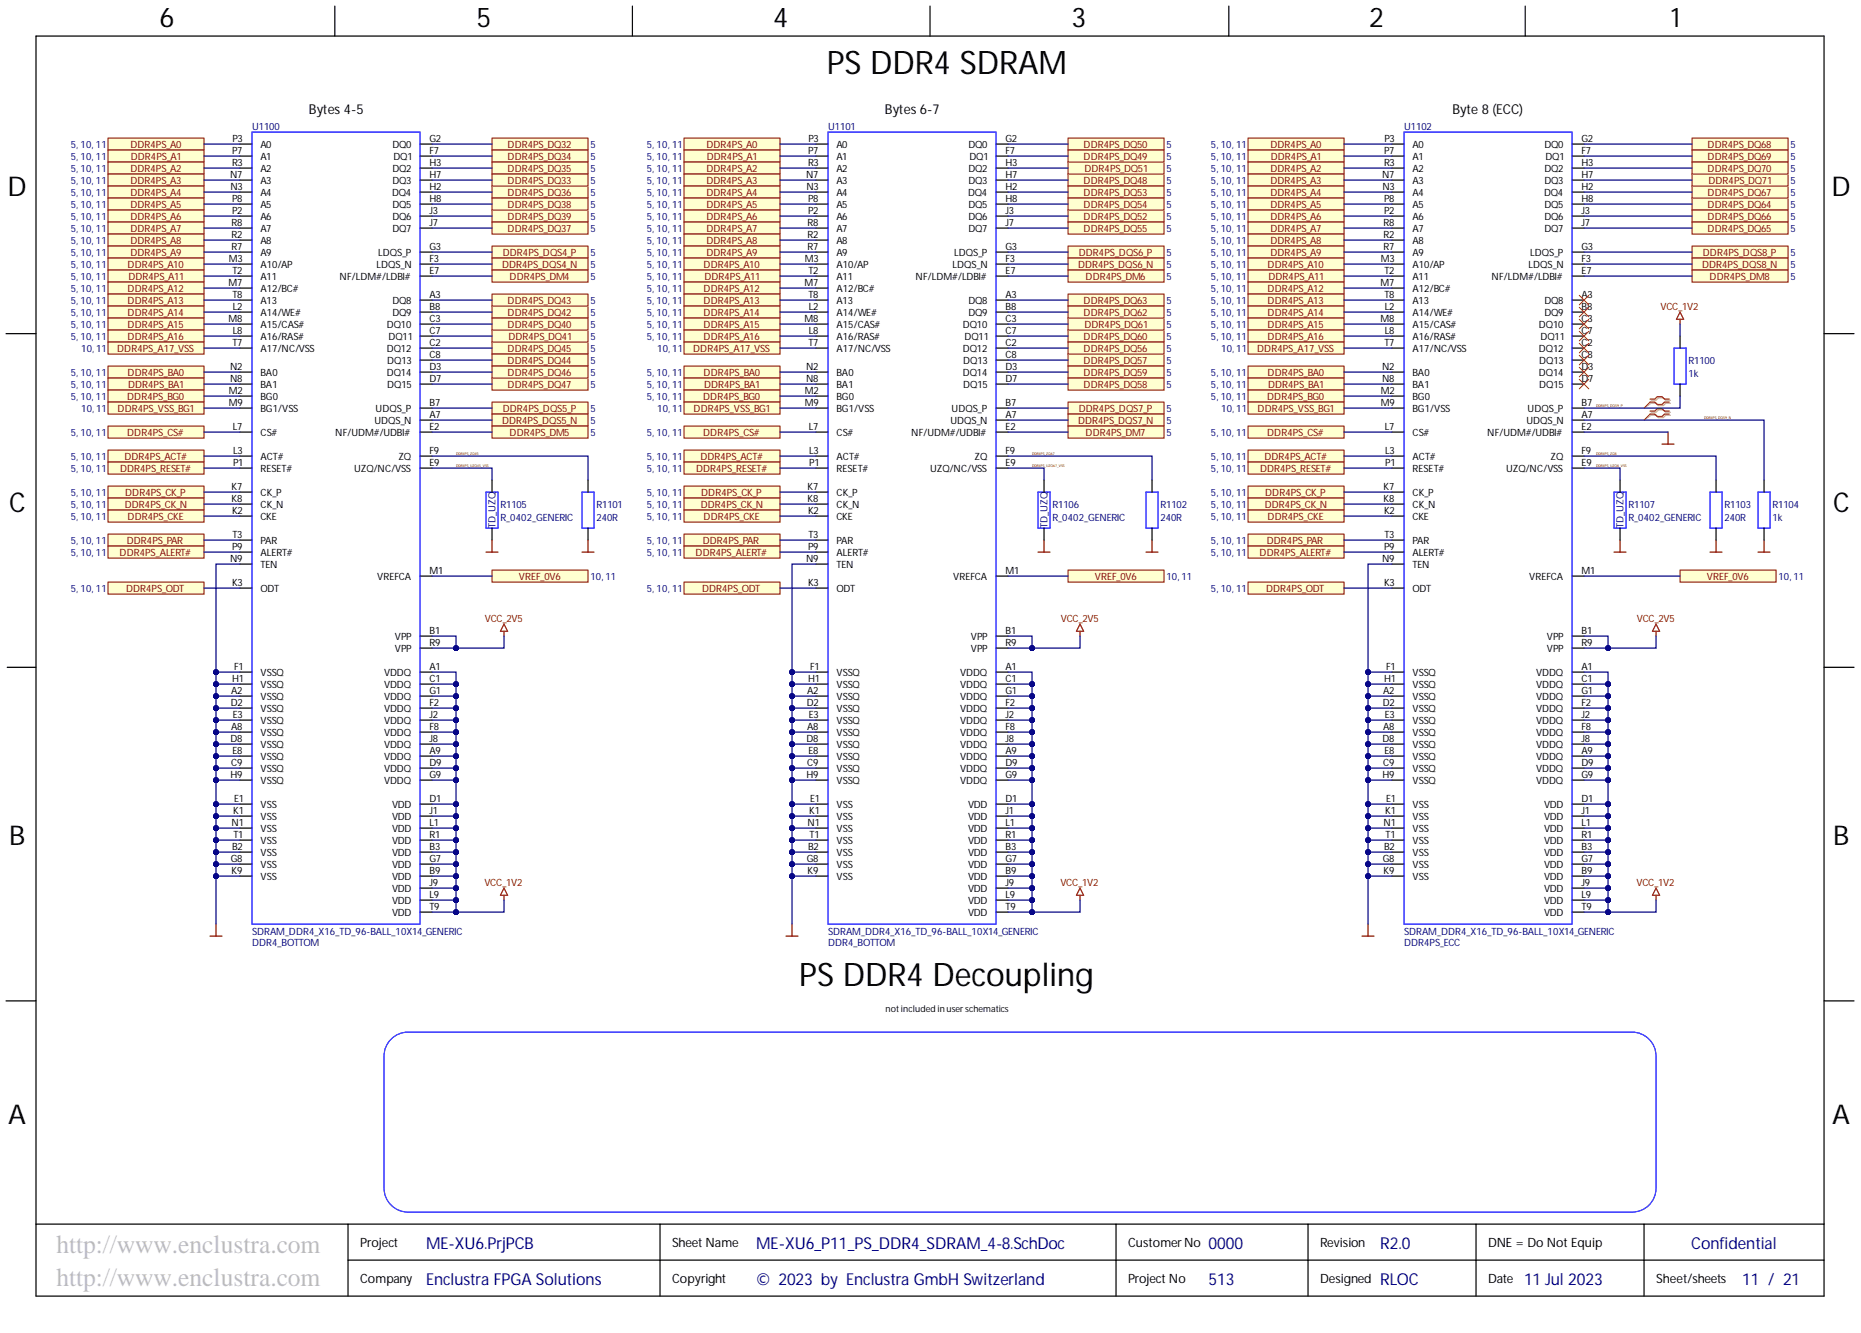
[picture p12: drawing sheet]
<svg xmlns="http://www.w3.org/2000/svg" width="393mm" height="282mm" viewBox="0 0 393 282" stroke-linecap="round" stroke-linejoin="round" font-family="sans-serif">
<defs><g id="words">
<g font-size="6.9">
<text x="174.8" y="15.6">PS DDR4 SDRAM</text>
<text x="168.9" y="208.4">PS DDR4 Decoupling</text>
</g>
<g font-size="5.8">
<text x="33.7" y="5.7">6</text>
<text x="100.7" y="5.7">5</text>
<text x="163.4" y="5.7">4</text>
<text x="226.5" y="5.7">3</text>
<text x="289.4" y="5.7">2</text>
<text x="353.1" y="5.7">1</text>
<text x="1.6" y="41.5">D</text>
<text x="387.1" y="41.5">D</text>
<text x="1.9" y="108.2">C</text>
<text x="387.5" y="108.2">C</text>
<text x="1.9" y="178.7">B</text>
<text x="387.5" y="178.7">B</text>
<text x="1.7" y="237.6">A</text>
<text x="387.2" y="237.6">A</text>
</g>
<g font-size="5.5" fill="#c0c0c0">
<text x="11.9" y="265">http://www.enclustra.com</text>
<text x="11.9" y="271.9">http://www.enclustra.com</text>
</g>
<g font-size="3.5" fill="#000080">
<text x="90" y="264.1">ME-XU6.PrjPCB</text>
<text x="159.8" y="264.1">ME-XU6_P11_PS_DDR4_SDRAM_4-8.SchDoc</text>
<text x="255.4" y="264.1">0000</text>
<text x="357.5" y="264.1">Confidential</text>
<text x="90" y="271.7">Enclustra FPGA Solutions</text>
<text x="159.8" y="271.7">© 2023 by Enclustra GmbH Switzerland</text>
<text x="255.4" y="271.7">513</text>
<text x="291.7" y="271.7">RLOC</text>
<text x="322.1" y="271.7">11 Jul 2023</text>
<text x="368.2" y="271.7">11 / 21</text>
</g>
<text font-size="3.5" fill="#00007c" x="291.7" y="264.1">R2.0</text>
<g font-size="2.9">
<text x="65.3" y="24">Bytes 4-5</text>
<text x="187" y="24">Bytes 6-7</text>
<text x="307" y="24">Byte 8 (ECC)</text>
</g>
<g font-size="2.7">
<text x="76.1" y="263.8">Project</text>
<text x="142" y="263.8">Sheet Name</text>
<text x="238.4" y="263.8">CustomerNo</text>
<text x="279" y="263.8">Revision</text>
<text x="314.5" y="263.8">DNE = Do Not Equip</text>
<text x="76.1" y="271.4">Company</text>
<text x="142" y="271.4">Copyright</text>
<text x="238.4" y="271.4">Project No</text>
<text x="279" y="271.4">Designed</text>
<text x="314.5" y="271.4">Date</text>
<text x="350" y="271.4">Sheet/sheets</text>
</g>
<g font-size="2.1">
<text x="49.1" y="30">P3</text>
<text x="90.8" y="30">G2</text>
<text x="170.9" y="30">P3</text>
<text x="212.6" y="30">G2</text>
<text x="292.6" y="30">P3</text>
<text x="334.3" y="30">G2</text>
<text x="49" y="32.5">P7</text>
<text x="49" y="35">R3</text>
<text x="55" y="31.3">A0</text>
<text x="55" y="33.8">A1</text>
<text x="82.9" y="31.3">DQ0</text>
<text x="83.2" y="33.8">DQ1</text>
<text x="90.8" y="32.5">F7</text>
<text x="90.8" y="35">H3</text>
<text x="170.8" y="32.5">P7</text>
<text x="170.8" y="35">R3</text>
<text x="176.8" y="31.3">A0</text>
<text x="176.8" y="33.8">A1</text>
<text x="204.7" y="31.3">DQ0</text>
<text x="204.9" y="33.8">DQ1</text>
<text x="212.6" y="32.5">F7</text>
<text x="212.6" y="35">H3</text>
<text x="292.5" y="32.5">P7</text>
<text x="292.5" y="35">R3</text>
<text x="298.5" y="31.3">A0</text>
<text x="298.5" y="33.8">A1</text>
<text x="326.4" y="31.3">DQ0</text>
<text x="326.7" y="33.8">DQ1</text>
<text x="334.3" y="32.5">F7</text>
<text x="334.3" y="35">H3</text>
<text x="48.6" y="37.6">N7</text>
<text x="48.7" y="40.1">N3</text>
<text x="55" y="36.4">A2</text>
<text x="55" y="38.9">A3</text>
<text x="55" y="41.5">A4</text>
<text x="82.9" y="41.5">DQ4</text>
<text x="82.9" y="36.4">DQ2</text>
<text x="82.9" y="38.9">DQ3</text>
<text x="90.8" y="37.6">H7</text>
<text x="90.8" y="40.1">H2</text>
<text x="170.4" y="37.6">N7</text>
<text x="170.4" y="40.1">N3</text>
<text x="176.8" y="36.4">A2</text>
<text x="176.8" y="38.9">A3</text>
<text x="176.8" y="41.5">A4</text>
<text x="204.6" y="41.5">DQ4</text>
<text x="204.7" y="36.4">DQ2</text>
<text x="204.7" y="38.9">DQ3</text>
<text x="212.6" y="37.6">H7</text>
<text x="212.6" y="40.1">H2</text>
<text x="292.1" y="37.6">N7</text>
<text x="292.2" y="40.1">N3</text>
<text x="298.5" y="36.4">A2</text>
<text x="298.5" y="38.9">A3</text>
<text x="298.5" y="41.5">A4</text>
<text x="326.4" y="41.5">DQ4</text>
<text x="326.4" y="36.4">DQ2</text>
<text x="326.4" y="38.9">DQ3</text>
<text x="334.3" y="37.6">H7</text>
<text x="334.3" y="40.1">H2</text>
<text x="49" y="47.7">R8</text>
<text x="49" y="42.6">P8</text>
<text x="49" y="45.2">P2</text>
<text x="55" y="44">A5</text>
<text x="55" y="46.5">A6</text>
<text x="82.9" y="44">DQ5</text>
<text x="82.9" y="46.5">DQ6</text>
<text x="90.8" y="42.6">H8</text>
<text x="90.8" y="45.2">J3</text>
<text x="90.8" y="47.7">J7</text>
<text x="170.7" y="47.7">R8</text>
<text x="170.8" y="42.6">P8</text>
<text x="170.8" y="45.2">P2</text>
<text x="176.8" y="44">A5</text>
<text x="176.8" y="46.5">A6</text>
<text x="204.7" y="44">DQ5</text>
<text x="204.7" y="46.5">DQ6</text>
<text x="212.6" y="42.6">H8</text>
<text x="212.6" y="45.2">J3</text>
<text x="212.6" y="47.7">J7</text>
<text x="292.4" y="47.7">R8</text>
<text x="292.5" y="42.6">P8</text>
<text x="292.5" y="45.2">P2</text>
<text x="298.5" y="44">A5</text>
<text x="298.5" y="46.5">A6</text>
<text x="326.4" y="44">DQ5</text>
<text x="326.4" y="46.5">DQ6</text>
<text x="334.3" y="42.6">H8</text>
<text x="334.3" y="45.2">J3</text>
<text x="334.3" y="47.7">J7</text>
<text x="49" y="50.3">R2</text>
<text x="49" y="52.8">R7</text>
<text x="55" y="49.1">A7</text>
<text x="55" y="51.6">A8</text>
<text x="82.9" y="49.1">DQ7</text>
<text x="90.8" y="52.8">G3</text>
<text x="170.7" y="50.3">R2</text>
<text x="170.7" y="52.8">R7</text>
<text x="176.8" y="49.1">A7</text>
<text x="176.8" y="51.6">A8</text>
<text x="204.7" y="49.1">DQ7</text>
<text x="212.6" y="52.8">G3</text>
<text x="292.4" y="50.3">R2</text>
<text x="292.4" y="52.8">R7</text>
<text x="298.5" y="49.1">A7</text>
<text x="298.5" y="51.6">A8</text>
<text x="326.4" y="49.1">DQ7</text>
<text x="334.3" y="52.8">G3</text>
<text x="48.4" y="55.3">M3</text>
<text x="49.1" y="57.9">T2</text>
<text x="55" y="54.1">A9</text>
<text x="55" y="56.7">A10/AP</text>
<text x="55" y="59.2">A11</text>
<text x="71.8" y="59.2">NF/LDM#/LDBI#</text>
<text x="79.6" y="56.7">LDQS_N</text>
<text x="79.9" y="54.1">LDQS_P</text>
<text x="90.8" y="55.3">F3</text>
<text x="90.8" y="57.9">E7</text>
<text x="170.1" y="55.3">M3</text>
<text x="170.9" y="57.9">T2</text>
<text x="176.8" y="54.1">A9</text>
<text x="176.8" y="56.7">A10/AP</text>
<text x="176.8" y="59.2">A11</text>
<text x="193.5" y="59.2">NF/LDM#/LDBI#</text>
<text x="201.3" y="56.7">LDQS_N</text>
<text x="201.6" y="54.1">LDQS_P</text>
<text x="212.6" y="55.3">F3</text>
<text x="212.6" y="57.9">E7</text>
<text x="291.9" y="55.3">M3</text>
<text x="292.6" y="57.9">T2</text>
<text x="298.5" y="54.1">A9</text>
<text x="298.5" y="56.7">A10/AP</text>
<text x="298.5" y="59.2">A11</text>
<text x="315.3" y="59.2">NF/LDM#/LDBI#</text>
<text x="323.1" y="56.7">LDQS_N</text>
<text x="323.4" y="54.1">LDQS_P</text>
<text x="334.3" y="55.3">F3</text>
<text x="334.3" y="57.9">E7</text>
<text x="48.3" y="60.4">M7</text>
<text x="49.1" y="62.9">T8</text>
<text x="49.2" y="65.5">L2</text>
<text x="55" y="61.8">A12/BC#</text>
<text x="55" y="64.3">A13</text>
<text x="82.9" y="64.3">DQ8</text>
<text x="90.8" y="62.9">A3</text>
<text x="90.8" y="65.5">B8</text>
<text x="170" y="60.4">M7</text>
<text x="170.9" y="62.9">T8</text>
<text x="171" y="65.5">L2</text>
<text x="176.8" y="61.8">A12/BC#</text>
<text x="176.8" y="64.3">A13</text>
<text x="204.7" y="64.3">DQ8</text>
<text x="212.6" y="62.9">A3</text>
<text x="212.6" y="65.5">B8</text>
<text x="291.8" y="60.4">M7</text>
<text x="292.6" y="62.9">T8</text>
<text x="292.7" y="65.5">L2</text>
<text x="298.5" y="61.8">A12/BC#</text>
<text x="298.5" y="64.3">A13</text>
<text x="326.4" y="64.3">DQ8</text>
<text x="334.3" y="62.9">A3</text>
<text x="334.3" y="65.5">B8</text>
<text x="48.3" y="68">M8</text>
<text x="49.2" y="70.6">L8</text>
<text x="55" y="66.8">A14/WE#</text>
<text x="55" y="69.4">A15/CAS#</text>
<text x="55" y="71.9">A16/RAS#</text>
<text x="81.8" y="69.4">DQ10</text>
<text x="82.1" y="71.9">DQ11</text>
<text x="82.9" y="66.8">DQ9</text>
<text x="90.8" y="68">C3</text>
<text x="90.8" y="70.6">C7</text>
<text x="170" y="68">M8</text>
<text x="171" y="70.6">L8</text>
<text x="176.8" y="66.8">A14/WE#</text>
<text x="176.8" y="69.4">A15/CAS#</text>
<text x="176.8" y="71.9">A16/RAS#</text>
<text x="203.5" y="69.4">DQ10</text>
<text x="203.8" y="71.9">DQ11</text>
<text x="204.7" y="66.8">DQ9</text>
<text x="212.6" y="68">C3</text>
<text x="212.6" y="70.6">C7</text>
<text x="291.8" y="68">M8</text>
<text x="292.7" y="70.6">L8</text>
<text x="298.5" y="66.8">A14/WE#</text>
<text x="298.5" y="69.4">A15/CAS#</text>
<text x="298.5" y="71.9">A16/RAS#</text>
<text x="325.3" y="69.4">DQ10</text>
<text x="325.6" y="71.9">DQ11</text>
<text x="326.4" y="66.8">DQ9</text>
<text x="334.3" y="68">C3</text>
<text x="334.3" y="70.6">C7</text>
<text x="49.1" y="73.1">T7</text>
<text x="55" y="74.4">A17/NC/VSS</text>
<text x="81.8" y="74.4">DQ12</text>
<text x="81.8" y="77">DQ13</text>
<text x="90.8" y="73.1">C2</text>
<text x="90.8" y="75.6">C8</text>
<text x="170.9" y="73.1">T7</text>
<text x="176.8" y="74.4">A17/NC/VSS</text>
<text x="203.5" y="74.4">DQ12</text>
<text x="203.6" y="77">DQ13</text>
<text x="212.6" y="73.1">C2</text>
<text x="212.6" y="75.6">C8</text>
<text x="292.6" y="73.1">T7</text>
<text x="298.5" y="74.4">A17/NC/VSS</text>
<text x="325.3" y="74.4">DQ12</text>
<text x="325.3" y="77">DQ13</text>
<text x="334.3" y="73.1">C2</text>
<text x="334.3" y="75.6">C8</text>
<text x="48.4" y="83.2">M2</text>
<text x="48.6" y="78.2">N2</text>
<text x="48.6" y="80.7">N8</text>
<text x="55" y="79.5">BA0</text>
<text x="55" y="82.1">BA1</text>
<text x="81.8" y="79.5">DQ14</text>
<text x="81.8" y="82.1">DQ15</text>
<text x="90.8" y="78.2">D3</text>
<text x="90.8" y="80.7">D7</text>
<text x="170.1" y="83.2">M2</text>
<text x="170.4" y="78.2">N2</text>
<text x="170.4" y="80.7">N8</text>
<text x="176.8" y="79.5">BA0</text>
<text x="176.8" y="82.1">BA1</text>
<text x="203.5" y="79.5">DQ14</text>
<text x="203.6" y="82.1">DQ15</text>
<text x="212.6" y="78.2">D3</text>
<text x="212.6" y="80.7">D7</text>
<text x="291.9" y="83.2">M2</text>
<text x="292.1" y="78.2">N2</text>
<text x="292.1" y="80.7">N8</text>
<text x="298.5" y="79.5">BA0</text>
<text x="298.5" y="82.1">BA1</text>
<text x="325.3" y="79.5">DQ14</text>
<text x="325.3" y="82.1">DQ15</text>
<text x="334.3" y="78.2">D3</text>
<text x="334.3" y="80.7">D7</text>
<text x="48.4" y="85.8">M9</text>
<text x="55" y="84.6">BG0</text>
<text x="55" y="87.1">BG1/VSS</text>
<text x="79.1" y="89.7">UDQS_N</text>
<text x="79.4" y="87.1">UDQS_P</text>
<text x="90.8" y="85.8">B7</text>
<text x="90.8" y="88.3">A7</text>
<text x="170.1" y="85.8">M9</text>
<text x="176.8" y="84.6">BG0</text>
<text x="176.8" y="87.1">BG1/VSS</text>
<text x="200.9" y="89.7">UDQS_N</text>
<text x="201.1" y="87.1">UDQS_P</text>
<text x="212.6" y="85.8">B7</text>
<text x="212.6" y="88.3">A7</text>
<text x="291.9" y="85.8">M9</text>
<text x="298.5" y="84.6">BG0</text>
<text x="298.5" y="87.1">BG1/VSS</text>
<text x="322.6" y="89.7">UDQS_N</text>
<text x="322.9" y="87.1">UDQS_P</text>
<text x="334.3" y="85.8">B7</text>
<text x="334.3" y="88.3">A7</text>
<text x="49.2" y="90.9">L7</text>
<text x="49.3" y="95.9">L3</text>
<text x="55" y="92.2">CS#</text>
<text x="70.9" y="92.2">NF/UDM#/UDBI#</text>
<text x="90.8" y="90.9">E2</text>
<text x="90.8" y="95.9">F9</text>
<text x="171" y="90.9">L7</text>
<text x="171" y="95.9">L3</text>
<text x="176.8" y="92.2">CS#</text>
<text x="192.6" y="92.2">NF/UDM#/UDBI#</text>
<text x="212.6" y="90.9">E2</text>
<text x="212.6" y="95.9">F9</text>
<text x="292.7" y="90.9">L7</text>
<text x="292.8" y="95.9">L3</text>
<text x="298.5" y="92.2">CS#</text>
<text x="314.3" y="92.2">NF/UDM#/UDBI#</text>
<text x="334.3" y="90.9">E2</text>
<text x="334.3" y="95.9">F9</text>
<text x="49.3" y="98.5">P1</text>
<text x="55" y="97.3">ACT#</text>
<text x="55" y="99.8">RESET#</text>
<text x="74.8" y="99.8">UZQ/NC/VSS</text>
<text x="84.2" y="97.3">ZQ</text>
<text x="90.8" y="98.5">E9</text>
<text x="171" y="98.5">P1</text>
<text x="176.8" y="97.3">ACT#</text>
<text x="176.8" y="99.8">RESET#</text>
<text x="196.6" y="99.8">UZQ/NC/VSS</text>
<text x="206" y="97.3">ZQ</text>
<text x="212.6" y="98.5">E9</text>
<text x="292.8" y="98.5">P1</text>
<text x="298.5" y="97.3">ACT#</text>
<text x="298.5" y="99.8">RESET#</text>
<text x="318.3" y="99.8">UZQ/NC/VSS</text>
<text x="327.7" y="97.3">ZQ</text>
<text x="334.3" y="98.5">E9</text>
<text x="49" y="103.5">K7</text>
<text x="49" y="106.1">K8</text>
<text x="55" y="104.9">CK_P</text>
<text x="55" y="107.4">CK_N</text>
<text x="170.7" y="103.5">K7</text>
<text x="170.7" y="106.1">K8</text>
<text x="176.8" y="104.9">CK_P</text>
<text x="176.8" y="107.4">CK_N</text>
<text x="292.4" y="103.5">K7</text>
<text x="292.4" y="106.1">K8</text>
<text x="298.5" y="104.9">CK_P</text>
<text x="298.5" y="107.4">CK_N</text>
<text x="49" y="108.6">K2</text>
<text x="49.1" y="113.7">T3</text>
<text x="55" y="110">CKE</text>
<text x="170.8" y="108.6">K2</text>
<text x="170.9" y="113.7">T3</text>
<text x="176.8" y="110">CKE</text>
<text x="292.5" y="108.6">K2</text>
<text x="292.6" y="113.7">T3</text>
<text x="298.5" y="110">CKE</text>
<text x="48.6" y="118.8">N9</text>
<text x="49" y="116.2">P9</text>
<text x="55" y="115.1">PAR</text>
<text x="55" y="117.6">ALERT#</text>
<text x="170.4" y="118.8">N9</text>
<text x="170.8" y="116.2">P9</text>
<text x="176.8" y="115.1">PAR</text>
<text x="176.8" y="117.6">ALERT#</text>
<text x="292.1" y="118.8">N9</text>
<text x="292.5" y="116.2">P9</text>
<text x="298.5" y="115.1">PAR</text>
<text x="298.5" y="117.6">ALERT#</text>
<text x="49" y="123.8">K3</text>
<text x="55" y="120.1">TEN</text>
<text x="55" y="125.2">ODT</text>
<text x="79.7" y="122.7">VREFCA</text>
<text x="90.8" y="121.3">M1</text>
<text x="170.8" y="123.8">K3</text>
<text x="176.8" y="120.1">TEN</text>
<text x="176.8" y="125.2">ODT</text>
<text x="201.5" y="122.7">VREFCA</text>
<text x="212.6" y="121.3">M1</text>
<text x="292.5" y="123.8">K3</text>
<text x="298.5" y="120.1">TEN</text>
<text x="298.5" y="125.2">ODT</text>
<text x="323.2" y="122.7">VREFCA</text>
<text x="334.3" y="121.3">M1</text>
<text x="83.4" y="135.4">VPP</text>
<text x="83.4" y="137.9">VPP</text>
<text x="90.8" y="134">B1</text>
<text x="90.8" y="136.5">R9</text>
<text x="205.2" y="135.4">VPP</text>
<text x="205.2" y="137.9">VPP</text>
<text x="212.6" y="134">B1</text>
<text x="212.6" y="136.5">R9</text>
<text x="326.9" y="135.4">VPP</text>
<text x="326.9" y="137.9">VPP</text>
<text x="334.3" y="134">B1</text>
<text x="334.3" y="136.5">R9</text>
<text x="49.5" y="141.6">F1</text>
<text x="55" y="143">VSSQ</text>
<text x="81.2" y="143">VDDQ</text>
<text x="90.8" y="141.6">A1</text>
<text x="171.2" y="141.6">F1</text>
<text x="176.8" y="143">VSSQ</text>
<text x="202.9" y="143">VDDQ</text>
<text x="212.6" y="141.6">A1</text>
<text x="293" y="141.6">F1</text>
<text x="298.5" y="143">VSSQ</text>
<text x="324.7" y="143">VDDQ</text>
<text x="334.3" y="141.6">A1</text>
<text x="48.8" y="149.2">D2</text>
<text x="48.9" y="146.7">A2</text>
<text x="49" y="144.1">H1</text>
<text x="55" y="145.5">VSSQ</text>
<text x="55" y="148">VSSQ</text>
<text x="81.2" y="145.5">VDDQ</text>
<text x="81.2" y="148">VDDQ</text>
<text x="90.8" y="144.1">C1</text>
<text x="90.8" y="146.7">G1</text>
<text x="90.8" y="149.2">F2</text>
<text x="170.5" y="149.2">D2</text>
<text x="170.6" y="146.7">A2</text>
<text x="170.8" y="144.1">H1</text>
<text x="176.8" y="145.5">VSSQ</text>
<text x="176.8" y="148">VSSQ</text>
<text x="202.9" y="145.5">VDDQ</text>
<text x="202.9" y="148">VDDQ</text>
<text x="212.6" y="144.1">C1</text>
<text x="212.6" y="146.7">G1</text>
<text x="212.6" y="149.2">F2</text>
<text x="292.3" y="149.2">D2</text>
<text x="292.4" y="146.7">A2</text>
<text x="292.5" y="144.1">H1</text>
<text x="298.5" y="145.5">VSSQ</text>
<text x="298.5" y="148">VSSQ</text>
<text x="324.7" y="145.5">VDDQ</text>
<text x="324.7" y="148">VDDQ</text>
<text x="334.3" y="144.1">C1</text>
<text x="334.3" y="146.7">G1</text>
<text x="334.3" y="149.2">F2</text>
<text x="48.9" y="154.3">A8</text>
<text x="49.2" y="151.8">E3</text>
<text x="55" y="150.6">VSSQ</text>
<text x="55" y="153.1">VSSQ</text>
<text x="55" y="155.7">VSSQ</text>
<text x="81.2" y="150.6">VDDQ</text>
<text x="81.2" y="153.1">VDDQ</text>
<text x="81.2" y="155.7">VDDQ</text>
<text x="90.8" y="151.8">J2</text>
<text x="90.8" y="154.3">F8</text>
<text x="170.6" y="154.3">A8</text>
<text x="171" y="151.8">E3</text>
<text x="176.8" y="150.6">VSSQ</text>
<text x="176.8" y="153.1">VSSQ</text>
<text x="176.8" y="155.7">VSSQ</text>
<text x="202.9" y="150.6">VDDQ</text>
<text x="202.9" y="153.1">VDDQ</text>
<text x="202.9" y="155.7">VDDQ</text>
<text x="212.6" y="151.8">J2</text>
<text x="212.6" y="154.3">F8</text>
<text x="292.4" y="154.3">A8</text>
<text x="292.7" y="151.8">E3</text>
<text x="298.5" y="150.6">VSSQ</text>
<text x="298.5" y="153.1">VSSQ</text>
<text x="298.5" y="155.7">VSSQ</text>
<text x="324.7" y="150.6">VDDQ</text>
<text x="324.7" y="153.1">VDDQ</text>
<text x="324.7" y="155.7">VDDQ</text>
<text x="334.3" y="151.8">J2</text>
<text x="334.3" y="154.3">F8</text>
<text x="48.7" y="156.8">D8</text>
<text x="48.9" y="161.9">C9</text>
<text x="49.1" y="159.4">E8</text>
<text x="55" y="158.2">VSSQ</text>
<text x="55" y="160.7">VSSQ</text>
<text x="81.2" y="158.2">VDDQ</text>
<text x="81.2" y="160.7">VDDQ</text>
<text x="90.8" y="156.8">J8</text>
<text x="90.8" y="159.4">A9</text>
<text x="90.8" y="161.9">D9</text>
<text x="170.4" y="156.8">D8</text>
<text x="170.6" y="161.9">C9</text>
<text x="170.9" y="159.4">E8</text>
<text x="176.8" y="158.2">VSSQ</text>
<text x="176.8" y="160.7">VSSQ</text>
<text x="202.9" y="158.2">VDDQ</text>
<text x="202.9" y="160.7">VDDQ</text>
<text x="212.6" y="156.8">J8</text>
<text x="212.6" y="159.4">A9</text>
<text x="212.6" y="161.9">D9</text>
<text x="292.2" y="156.8">D8</text>
<text x="292.4" y="161.9">C9</text>
<text x="292.6" y="159.4">E8</text>
<text x="298.5" y="158.2">VSSQ</text>
<text x="298.5" y="160.7">VSSQ</text>
<text x="324.7" y="158.2">VDDQ</text>
<text x="324.7" y="160.7">VDDQ</text>
<text x="334.3" y="156.8">J8</text>
<text x="334.3" y="159.4">A9</text>
<text x="334.3" y="161.9">D9</text>
<text x="48.7" y="164.4">H9</text>
<text x="55" y="163.3">VSSQ</text>
<text x="55" y="165.8">VSSQ</text>
<text x="81.2" y="163.3">VDDQ</text>
<text x="81.2" y="165.8">VDDQ</text>
<text x="90.8" y="164.4">G9</text>
<text x="170.4" y="164.4">H9</text>
<text x="176.8" y="163.3">VSSQ</text>
<text x="176.8" y="165.8">VSSQ</text>
<text x="202.9" y="163.3">VDDQ</text>
<text x="202.9" y="165.8">VDDQ</text>
<text x="212.6" y="164.4">G9</text>
<text x="292.2" y="164.4">H9</text>
<text x="298.5" y="163.3">VSSQ</text>
<text x="298.5" y="165.8">VSSQ</text>
<text x="324.7" y="163.3">VDDQ</text>
<text x="324.7" y="165.8">VDDQ</text>
<text x="334.3" y="164.4">G9</text>
<text x="49.3" y="172.1">K1</text>
<text x="49.5" y="169.5">E1</text>
<text x="55" y="170.9">VSS</text>
<text x="55" y="173.4">VSS</text>
<text x="82.9" y="170.9">VDD</text>
<text x="82.9" y="173.4">VDD</text>
<text x="90.8" y="169.5">D1</text>
<text x="90.8" y="172.1">J1</text>
<text x="171" y="172.1">K1</text>
<text x="171.2" y="169.5">E1</text>
<text x="176.8" y="170.9">VSS</text>
<text x="176.8" y="173.4">VSS</text>
<text x="204.6" y="170.9">VDD</text>
<text x="204.6" y="173.4">VDD</text>
<text x="212.6" y="169.5">D1</text>
<text x="212.6" y="172.1">J1</text>
<text x="292.8" y="172.1">K1</text>
<text x="293" y="169.5">E1</text>
<text x="298.5" y="170.9">VSS</text>
<text x="298.5" y="173.4">VSS</text>
<text x="326.4" y="170.9">VDD</text>
<text x="326.4" y="173.4">VDD</text>
<text x="334.3" y="169.5">D1</text>
<text x="334.3" y="172.1">J1</text>
<text x="49" y="174.6">N1</text>
<text x="49" y="179.7">B2</text>
<text x="49.4" y="177.1">T1</text>
<text x="55" y="176">VSS</text>
<text x="55" y="178.5">VSS</text>
<text x="82.9" y="176">VDD</text>
<text x="82.9" y="178.5">VDD</text>
<text x="90.8" y="174.6">L1</text>
<text x="90.8" y="177.1">R1</text>
<text x="90.8" y="179.7">B3</text>
<text x="170.7" y="174.6">N1</text>
<text x="170.8" y="179.7">B2</text>
<text x="171.1" y="177.1">T1</text>
<text x="176.8" y="176">VSS</text>
<text x="176.8" y="178.5">VSS</text>
<text x="204.6" y="176">VDD</text>
<text x="204.6" y="178.5">VDD</text>
<text x="212.6" y="174.6">L1</text>
<text x="212.6" y="177.1">R1</text>
<text x="212.6" y="179.7">B3</text>
<text x="292.4" y="174.6">N1</text>
<text x="292.5" y="179.7">B2</text>
<text x="292.9" y="177.1">T1</text>
<text x="298.5" y="176">VSS</text>
<text x="298.5" y="178.5">VSS</text>
<text x="326.4" y="176">VDD</text>
<text x="326.4" y="178.5">VDD</text>
<text x="334.3" y="174.6">L1</text>
<text x="334.3" y="177.1">R1</text>
<text x="334.3" y="179.7">B3</text>
<text x="48.8" y="182.2">G8</text>
<text x="49" y="184.7">K9</text>
<text x="55" y="181">VSS</text>
<text x="55" y="183.6">VSS</text>
<text x="82.9" y="181">VDD</text>
<text x="82.9" y="183.6">VDD</text>
<text x="90.8" y="182.2">G7</text>
<text x="90.8" y="184.7">B9</text>
<text x="170.5" y="182.2">G8</text>
<text x="170.7" y="184.7">K9</text>
<text x="176.8" y="181">VSS</text>
<text x="176.8" y="183.6">VSS</text>
<text x="204.6" y="181">VDD</text>
<text x="204.6" y="183.6">VDD</text>
<text x="212.6" y="182.2">G7</text>
<text x="212.6" y="184.7">B9</text>
<text x="292.3" y="182.2">G8</text>
<text x="292.4" y="184.7">K9</text>
<text x="298.5" y="181">VSS</text>
<text x="298.5" y="183.6">VSS</text>
<text x="326.4" y="181">VDD</text>
<text x="326.4" y="183.6">VDD</text>
<text x="334.3" y="182.2">G7</text>
<text x="334.3" y="184.7">B9</text>
<text x="55" y="186.1">VSS</text>
<text x="82.9" y="186.1">VDD</text>
<text x="82.9" y="188.6">VDD</text>
<text x="82.9" y="191.2">VDD</text>
<text x="90.8" y="187.3">J9</text>
<text x="90.8" y="189.8">L9</text>
<text x="176.8" y="186.1">VSS</text>
<text x="204.6" y="186.1">VDD</text>
<text x="204.6" y="188.6">VDD</text>
<text x="204.6" y="191.2">VDD</text>
<text x="212.6" y="187.3">J9</text>
<text x="212.6" y="189.8">L9</text>
<text x="298.5" y="186.1">VSS</text>
<text x="326.4" y="186.1">VDD</text>
<text x="326.4" y="188.6">VDD</text>
<text x="326.4" y="191.2">VDD</text>
<text x="334.3" y="187.3">J9</text>
<text x="334.3" y="189.8">L9</text>
<text x="82.9" y="193.7">VDD</text>
<text x="90.8" y="192.4">T9</text>
<text x="204.6" y="193.7">VDD</text>
<text x="212.6" y="192.4">T9</text>
<text x="326.4" y="193.7">VDD</text>
<text x="334.3" y="192.4">T9</text>
</g>
<g font-size="2.1" fill="#000080">
<text x="53.3" y="27.4">U1100</text>
<text x="175" y="27.4">U1101</text>
<text x="296.8" y="27.4">U1102</text>
<text x="15" y="31.3">5, 10, 11</text>
<text x="15" y="33.8">5, 10, 11</text>
<text x="124.8" y="31.3">5</text>
<text x="124.8" y="33.8">5</text>
<text x="136.7" y="31.3">5, 10, 11</text>
<text x="136.7" y="33.8">5, 10, 11</text>
<text x="246.5" y="31.3">5</text>
<text x="246.5" y="33.8">5</text>
<text x="255.9" y="31.3">5, 10, 11</text>
<text x="255.9" y="33.8">5, 10, 11</text>
<text x="378.4" y="31.3">5</text>
<text x="378.4" y="33.8">5</text>
<text x="15" y="36.4">5, 10, 11</text>
<text x="15" y="38.9">5, 10, 11</text>
<text x="15" y="41.5">5, 10, 11</text>
<text x="124.8" y="41.5">5</text>
<text x="124.8" y="36.4">5</text>
<text x="124.8" y="38.9">5</text>
<text x="136.7" y="36.4">5, 10, 11</text>
<text x="136.7" y="38.9">5, 10, 11</text>
<text x="136.7" y="41.5">5, 10, 11</text>
<text x="246.5" y="38.9">5</text>
<text x="246.5" y="36.4">5</text>
<text x="246.5" y="41.5">5</text>
<text x="255.9" y="36.4">5, 10, 11</text>
<text x="255.9" y="38.9">5, 10, 11</text>
<text x="255.9" y="41.5">5, 10, 11</text>
<text x="378.4" y="41.5">5</text>
<text x="378.4" y="38.9">5</text>
<text x="378.4" y="36.4">5</text>
<text x="15" y="44">5, 10, 11</text>
<text x="15" y="46.5">5, 10, 11</text>
<text x="124.8" y="46.5">5</text>
<text x="124.8" y="44">5</text>
<text x="136.7" y="44">5, 10, 11</text>
<text x="136.7" y="46.5">5, 10, 11</text>
<text x="246.5" y="46.5">5</text>
<text x="246.5" y="44">5</text>
<text x="255.9" y="44">5, 10, 11</text>
<text x="255.9" y="46.5">5, 10, 11</text>
<text x="378.4" y="44">5</text>
<text x="378.4" y="46.5">5</text>
<text x="15" y="49.1">5, 10, 11</text>
<text x="15" y="51.6">5, 10, 11</text>
<text x="124.8" y="49.1">5</text>
<text x="136.7" y="49.1">5, 10, 11</text>
<text x="136.7" y="51.6">5, 10, 11</text>
<text x="246.5" y="49.1">5</text>
<text x="255.9" y="49.1">5, 10, 11</text>
<text x="255.9" y="51.6">5, 10, 11</text>
<text x="378.4" y="49.1">5</text>
<text x="15" y="54.1">5, 10, 11</text>
<text x="15" y="56.7">5, 10, 11</text>
<text x="15" y="59.2">5, 10, 11</text>
<text x="124.8" y="54.1">5</text>
<text x="124.8" y="56.7">5</text>
<text x="124.8" y="59.2">5</text>
<text x="136.7" y="54.1">5, 10, 11</text>
<text x="136.7" y="56.7">5, 10, 11</text>
<text x="136.7" y="59.2">5, 10, 11</text>
<text x="246.5" y="54.1">5</text>
<text x="246.5" y="56.7">5</text>
<text x="246.5" y="59.2">5</text>
<text x="255.9" y="54.1">5, 10, 11</text>
<text x="255.9" y="56.7">5, 10, 11</text>
<text x="255.9" y="59.2">5, 10, 11</text>
<text x="378.4" y="54.1">5</text>
<text x="378.4" y="56.7">5</text>
<text x="378.4" y="59.2">5</text>
<text x="15" y="61.8">5, 10, 11</text>
<text x="15" y="64.3">5, 10, 11</text>
<text x="124.8" y="64.3">5</text>
<text x="136.7" y="61.8">5, 10, 11</text>
<text x="136.7" y="64.3">5, 10, 11</text>
<text x="246.5" y="64.3">5</text>
<text x="255.9" y="61.8">5, 10, 11</text>
<text x="255.9" y="64.3">5, 10, 11</text>
<text x="15" y="66.8">5, 10, 11</text>
<text x="15" y="69.4">5, 10, 11</text>
<text x="15" y="71.9">5, 10, 11</text>
<text x="124.8" y="71.9">5</text>
<text x="124.8" y="66.8">5</text>
<text x="124.8" y="69.4">5</text>
<text x="136.7" y="66.8">5, 10, 11</text>
<text x="136.7" y="69.4">5, 10, 11</text>
<text x="136.7" y="71.9">5, 10, 11</text>
<text x="246.5" y="71.9">5</text>
<text x="246.5" y="69.4">5</text>
<text x="246.5" y="66.8">5</text>
<text x="255.9" y="66.8">5, 10, 11</text>
<text x="255.9" y="69.4">5, 10, 11</text>
<text x="255.9" y="71.9">5, 10, 11</text>
<text x="17.2" y="74.4">10, 11</text>
<text x="124.8" y="74.4">5</text>
<text x="124.8" y="77">5</text>
<text x="138.9" y="74.4">10, 11</text>
<text x="246.5" y="77">5</text>
<text x="246.5" y="74.4">5</text>
<text x="258.1" y="74.4">10, 11</text>
<text x="356.9" y="76.9">R1100</text>
<text x="15" y="79.5">5, 10, 11</text>
<text x="15" y="82.1">5, 10, 11</text>
<text x="124.8" y="82.1">5</text>
<text x="124.8" y="79.5">5</text>
<text x="136.7" y="79.5">5, 10, 11</text>
<text x="136.7" y="82.1">5, 10, 11</text>
<text x="246.5" y="79.5">5</text>
<text x="246.5" y="82.1">5</text>
<text x="255.9" y="79.5">5, 10, 11</text>
<text x="255.9" y="82.1">5, 10, 11</text>
<text x="356.9" y="79.7">1k</text>
<text x="15" y="84.6">5, 10, 11</text>
<text x="17.2" y="87.1">10, 11</text>
<text x="124.8" y="87.1">5</text>
<text x="124.8" y="89.7">5</text>
<text x="136.7" y="84.6">5, 10, 11</text>
<text x="138.9" y="87.1">10, 11</text>
<text x="246.5" y="87.1">5</text>
<text x="246.5" y="89.7">5</text>
<text x="255.9" y="84.6">5, 10, 11</text>
<text x="258.1" y="87.1">10, 11</text>
<text x="15" y="92.2">5, 10, 11</text>
<text x="124.8" y="92.2">5</text>
<text x="136.7" y="92.2">5, 10, 11</text>
<text x="246.5" y="92.2">5</text>
<text x="255.9" y="92.2">5, 10, 11</text>
<text x="15" y="97.3">5, 10, 11</text>
<text x="15" y="99.8">5, 10, 11</text>
<text x="136.7" y="97.3">5, 10, 11</text>
<text x="136.7" y="99.8">5, 10, 11</text>
<text x="255.9" y="97.3">5, 10, 11</text>
<text x="255.9" y="99.8">5, 10, 11</text>
<text x="15" y="104.9">5, 10, 11</text>
<text x="15" y="107.4">5, 10, 11</text>
<text x="105.8" y="107.4">R1105</text>
<text x="126.1" y="107.4">R1101</text>
<text x="136.7" y="104.9">5, 10, 11</text>
<text x="136.7" y="107.4">5, 10, 11</text>
<text x="222.4" y="107.4">R1106</text>
<text x="245.3" y="107.4">R1102</text>
<text x="255.9" y="104.9">5, 10, 11</text>
<text x="255.9" y="107.4">5, 10, 11</text>
<text x="344.2" y="107.4">R1107</text>
<text x="364.5" y="107.4">R1103</text>
<text x="374.6" y="107.4">R1104</text>
<text x="15" y="110">5, 10, 11</text>
<text x="104.8" y="111.7" transform="rotate(-90 104.8 111.7)">TD_UZQ</text>
<text x="105.8" y="110.1">R_0402_GENERIC</text>
<text x="126.1" y="110.1">240R</text>
<text x="136.7" y="110">5, 10, 11</text>
<text x="221.4" y="111.7" transform="rotate(-90 221.4 111.7)">TD_UZQ</text>
<text x="222.4" y="110.1">R_0402_GENERIC</text>
<text x="245.3" y="110.1">240R</text>
<text x="255.9" y="110">5, 10, 11</text>
<text x="343.2" y="111.7" transform="rotate(-90 343.2 111.7)">TD_UZQ</text>
<text x="344.2" y="110.1">R_0402_GENERIC</text>
<text x="364.5" y="110.1">240R</text>
<text x="374.6" y="110.1">1k</text>
<text x="15" y="115.1">5, 10, 11</text>
<text x="15" y="117.6">5, 10, 11</text>
<text x="136.7" y="115.1">5, 10, 11</text>
<text x="136.7" y="117.6">5, 10, 11</text>
<text x="255.9" y="115.1">5, 10, 11</text>
<text x="255.9" y="117.6">5, 10, 11</text>
<text x="15" y="125.2">5, 10, 11</text>
<text x="124.8" y="122.7">10, 11</text>
<text x="136.7" y="125.2">5, 10, 11</text>
<text x="246.5" y="122.7">10, 11</text>
<text x="255.9" y="125.2">5, 10, 11</text>
<text x="375.9" y="122.7">10, 11</text>
<text x="53.3" y="197.7">SDRAM_DDR4_X16_TD_96-BALL_10X14_GENERIC</text>
<text x="175" y="197.7">SDRAM_DDR4_X16_TD_96-BALL_10X14_GENERIC</text>
<text x="296.8" y="197.7">SDRAM_DDR4_X16_TD_96-BALL_10X14_GENERIC</text>
<text x="53.3" y="200">DDR4_BOTTOM</text>
<text x="175" y="200">DDR4_BOTTOM</text>
<text x="296.8" y="200">DDR4PS_ECC</text>
</g>
<g font-size="2.1" fill="#800000">
<text x="27.6" y="31.3">DDR4PS_A0</text>
<text x="27.6" y="33.8">DDR4PS_A1</text>
<text x="107.3" y="31.3">DDR4PS_DQ32</text>
<text x="107.3" y="33.8">DDR4PS_DQ34</text>
<text x="149.3" y="31.3">DDR4PS_A0</text>
<text x="149.4" y="33.8">DDR4PS_A1</text>
<text x="229" y="31.3">DDR4PS_DQ50</text>
<text x="229" y="33.8">DDR4PS_DQ49</text>
<text x="268.5" y="31.3">DDR4PS_A0</text>
<text x="268.6" y="33.8">DDR4PS_A1</text>
<text x="360.9" y="31.3">DDR4PS_DQ68</text>
<text x="360.9" y="33.8">DDR4PS_DQ69</text>
<text x="27.6" y="36.4">DDR4PS_A2</text>
<text x="27.6" y="38.9">DDR4PS_A3</text>
<text x="27.6" y="41.5">DDR4PS_A4</text>
<text x="107.3" y="41.5">DDR4PS_DQ36</text>
<text x="107.3" y="36.4">DDR4PS_DQ35</text>
<text x="107.3" y="38.9">DDR4PS_DQ33</text>
<text x="149.3" y="36.4">DDR4PS_A2</text>
<text x="149.3" y="38.9">DDR4PS_A3</text>
<text x="149.3" y="41.5">DDR4PS_A4</text>
<text x="229" y="38.9">DDR4PS_DQ48</text>
<text x="229" y="41.5">DDR4PS_DQ53</text>
<text x="229.2" y="36.4">DDR4PS_DQ51</text>
<text x="268.5" y="36.4">DDR4PS_A2</text>
<text x="268.5" y="38.9">DDR4PS_A3</text>
<text x="268.5" y="41.5">DDR4PS_A4</text>
<text x="360.9" y="41.5">DDR4PS_DQ67</text>
<text x="360.9" y="36.4">DDR4PS_DQ70</text>
<text x="361.1" y="38.9">DDR4PS_DQ71</text>
<text x="27.6" y="44">DDR4PS_A5</text>
<text x="27.6" y="46.5">DDR4PS_A6</text>
<text x="107.3" y="46.5">DDR4PS_DQ39</text>
<text x="107.3" y="44">DDR4PS_DQ38</text>
<text x="149.3" y="44">DDR4PS_A5</text>
<text x="149.3" y="46.5">DDR4PS_A6</text>
<text x="229" y="46.5">DDR4PS_DQ52</text>
<text x="229" y="44">DDR4PS_DQ54</text>
<text x="268.5" y="44">DDR4PS_A5</text>
<text x="268.5" y="46.5">DDR4PS_A6</text>
<text x="360.9" y="44">DDR4PS_DQ64</text>
<text x="360.9" y="46.5">DDR4PS_DQ66</text>
<text x="27.6" y="49.1">DDR4PS_A7</text>
<text x="27.6" y="51.6">DDR4PS_A8</text>
<text x="107.3" y="49.1">DDR4PS_DQ37</text>
<text x="149.3" y="49.1">DDR4PS_A7</text>
<text x="149.3" y="51.6">DDR4PS_A8</text>
<text x="229" y="49.1">DDR4PS_DQ55</text>
<text x="268.5" y="49.1">DDR4PS_A7</text>
<text x="268.5" y="51.6">DDR4PS_A8</text>
<text x="360.9" y="49.1">DDR4PS_DQ65</text>
<text x="27" y="56.7">DDR4PS_A10</text>
<text x="27.1" y="59.2">DDR4PS_A11</text>
<text x="27.6" y="54.1">DDR4PS_A9</text>
<text x="106.1" y="56.7">DDR4PS_DQS4_N</text>
<text x="106.3" y="54.1">DDR4PS_DQS4_P</text>
<text x="107.7" y="59.2">DDR4PS_DM4</text>
<text x="148.7" y="56.7">DDR4PS_A10</text>
<text x="148.9" y="59.2">DDR4PS_A11</text>
<text x="149.3" y="54.1">DDR4PS_A9</text>
<text x="227.9" y="56.7">DDR4PS_DQS6_N</text>
<text x="228" y="54.1">DDR4PS_DQS6_P</text>
<text x="229.5" y="59.2">DDR4PS_DM6</text>
<text x="267.9" y="56.7">DDR4PS_A10</text>
<text x="268.1" y="59.2">DDR4PS_A11</text>
<text x="268.5" y="54.1">DDR4PS_A9</text>
<text x="359.7" y="56.7">DDR4PS_DQS8_N</text>
<text x="359.9" y="54.1">DDR4PS_DQS8_P</text>
<text x="361.4" y="59.2">DDR4PS_DM8</text>
<text x="27" y="61.8">DDR4PS_A12</text>
<text x="27" y="64.3">DDR4PS_A13</text>
<text x="107.3" y="64.3">DDR4PS_DQ43</text>
<text x="148.7" y="61.8">DDR4PS_A12</text>
<text x="148.7" y="64.3">DDR4PS_A13</text>
<text x="229" y="64.3">DDR4PS_DQ63</text>
<text x="267.9" y="61.8">DDR4PS_A12</text>
<text x="267.9" y="64.3">DDR4PS_A13</text>
<text x="351" y="65.5">VCC_1V2</text>
<text x="27" y="66.8">DDR4PS_A14</text>
<text x="27" y="69.4">DDR4PS_A15</text>
<text x="27" y="71.9">DDR4PS_A16</text>
<text x="107.3" y="66.8">DDR4PS_DQ42</text>
<text x="107.3" y="69.4">DDR4PS_DQ40</text>
<text x="107.5" y="71.9">DDR4PS_DQ41</text>
<text x="148.7" y="66.8">DDR4PS_A14</text>
<text x="148.7" y="69.4">DDR4PS_A15</text>
<text x="148.7" y="71.9">DDR4PS_A16</text>
<text x="229" y="71.9">DDR4PS_DQ60</text>
<text x="229" y="66.8">DDR4PS_DQ62</text>
<text x="229.2" y="69.4">DDR4PS_DQ61</text>
<text x="267.9" y="66.8">DDR4PS_A14</text>
<text x="267.9" y="69.4">DDR4PS_A15</text>
<text x="267.9" y="71.9">DDR4PS_A16</text>
<text x="24.8" y="74.4">DDR4PS_A17_VSS</text>
<text x="107.3" y="74.4">DDR4PS_DQ45</text>
<text x="107.3" y="77">DDR4PS_DQ44</text>
<text x="146.5" y="74.4">DDR4PS_A17_VSS</text>
<text x="229" y="77">DDR4PS_DQ57</text>
<text x="229" y="74.4">DDR4PS_DQ56</text>
<text x="265.7" y="74.4">DDR4PS_A17_VSS</text>
<text x="27" y="79.5">DDR4PS_BA0</text>
<text x="27.1" y="82.1">DDR4PS_BA1</text>
<text x="107.3" y="82.1">DDR4PS_DQ47</text>
<text x="107.3" y="79.5">DDR4PS_DQ46</text>
<text x="148.7" y="79.5">DDR4PS_BA0</text>
<text x="148.8" y="82.1">DDR4PS_BA1</text>
<text x="229" y="79.5">DDR4PS_DQ59</text>
<text x="229" y="82.1">DDR4PS_DQ58</text>
<text x="267.9" y="79.5">DDR4PS_BA0</text>
<text x="268" y="82.1">DDR4PS_BA1</text>
<text x="24.9" y="87.1">DDR4PS_VSS_BG1</text>
<text x="26.9" y="84.6">DDR4PS_BG0</text>
<text x="106.1" y="89.7">DDR4PS_DQS5_N</text>
<text x="106.3" y="87.1">DDR4PS_DQS5_P</text>
<text x="146.6" y="87.1">DDR4PS_VSS_BG1</text>
<text x="148.6" y="84.6">DDR4PS_BG0</text>
<text x="227.9" y="89.7">DDR4PS_DQS7_N</text>
<text x="228" y="87.1">DDR4PS_DQS7_P</text>
<text x="265.8" y="87.1">DDR4PS_VSS_BG1</text>
<text x="267.8" y="84.6">DDR4PS_BG0</text>
<text x="26.9" y="92.2">DDR4PS_CS#</text>
<text x="107.7" y="92.2">DDR4PS_DM5</text>
<text x="148.6" y="92.2">DDR4PS_CS#</text>
<text x="229.5" y="92.2">DDR4PS_DM7</text>
<text x="267.8" y="92.2">DDR4PS_CS#</text>
<text x="25.4" y="99.8">DDR4PS_RESET#</text>
<text x="26.3" y="97.3">DDR4PS_ACT#</text>
<text x="147.1" y="99.8">DDR4PS_RESET#</text>
<text x="148" y="97.3">DDR4PS_ACT#</text>
<text x="266.3" y="99.8">DDR4PS_RESET#</text>
<text x="267.3" y="97.3">DDR4PS_ACT#</text>
<text x="26.4" y="107.4">DDR4PS_CK_N</text>
<text x="26.5" y="104.9">DDR4PS_CK_P</text>
<text x="148.1" y="107.4">DDR4PS_CK_N</text>
<text x="148.2" y="104.9">DDR4PS_CK_P</text>
<text x="267.3" y="107.4">DDR4PS_CK_N</text>
<text x="267.4" y="104.9">DDR4PS_CK_P</text>
<text x="27" y="110">DDR4PS_CKE</text>
<text x="148.7" y="110">DDR4PS_CKE</text>
<text x="267.9" y="110">DDR4PS_CKE</text>
<text x="25.3" y="117.6">DDR4PS_ALERT#</text>
<text x="26.8" y="115.1">DDR4PS_PAR</text>
<text x="147" y="117.6">DDR4PS_ALERT#</text>
<text x="148.5" y="115.1">DDR4PS_PAR</text>
<text x="266.2" y="117.6">DDR4PS_ALERT#</text>
<text x="267.8" y="115.1">DDR4PS_PAR</text>
<text x="26.6" y="125.2">DDR4PS_ODT</text>
<text x="109.7" y="122.7">VREF_0V6</text>
<text x="148.4" y="125.2">DDR4PS_ODT</text>
<text x="231.4" y="122.7">VREF_0V6</text>
<text x="267.6" y="125.2">DDR4PS_ODT</text>
<text x="360.8" y="122.7">VREF_0V6</text>
<text x="102.5" y="131.5">VCC_2V5</text>
<text x="224.2" y="131.5">VCC_2V5</text>
<text x="346" y="131.5">VCC_2V5</text>
<text x="102.4" y="187.3">VCC_1V2</text>
<text x="224.1" y="187.3">VCC_1V2</text>
<text x="345.9" y="187.3">VCC_1V2</text>
</g>
<text font-size="1.9" x="187.2" y="213.9">notincluded in userschematics</text>
<g font-size=".8" fill="#800000">
<text x="337.3" y="86.1">DDR4PS_DQS9_P</text>
<text x="360.2" y="88.7">DDR4PS_DQS9_N</text>
<text x="96.4" y="96.3">DDR4PS_ZQ45</text>
<text x="96.4" y="98.8">DDR4PS_UZQ45_VSS</text>
<text x="218.1" y="96.3">DDR4PS_ZQ67</text>
<text x="218.1" y="98.8">DDR4PS_UZQ67_VSS</text>
<text x="337.3" y="96.3">DDR4PS_ZQ8</text>
<text x="337.3" y="98.8">DDR4PS_UZQ8_VSS</text>
</g>
</g></defs>
<g fill="none" stroke="#000" stroke-width=".26">
<path d="M7.6 7.6h377.9v266.5h-377.9zM70.8 1.3v6.3M133.7 1.3v6.3M196.6 1.3v6.3M259.7 1.3v6.3M322.4 1.3v6.3M50.7 30.5h2.6M50.7 33h2.6M50.7 35.5h2.6M50.7 38.1h2.6M88.8 30.5h2.5M88.8 33h2.5"/>
<path d="M88.8 35.5h2.5M88.8 38.1h2.5M172.5 30.5h2.5M172.5 33h2.5M172.5 35.5h2.5M172.5 38.1h2.5M210.5 30.5h2.6M210.5 33h2.6M210.5 35.5h2.6M210.5 38.1h2.6M294.2 30.5h2.6M294.2 33h2.6"/>
<path d="M294.2 35.5h2.6M294.2 38.1h2.6M332.3 30.5h2.5M332.3 33h2.5M332.3 35.5h2.5M332.3 38.1h2.5M50.7 40.6h2.6M50.7 43.2h2.6M50.7 45.7h2.6M50.7 48.2h2.6M50.7 50.8h2.6M50.7 53.3h2.6"/>
<path d="M50.7 55.8h2.6M50.7 58.4h2.6M88.8 40.6h2.5M88.8 43.2h2.5M88.8 45.7h2.5M88.8 48.2h2.5M88.8 53.3h2.5M88.8 55.8h2.5M88.8 58.4h2.5M172.5 40.6h2.5M172.5 43.2h2.5M172.5 45.7h2.5"/>
<path d="M172.5 48.2h2.5M172.5 50.8h2.5M172.5 53.3h2.5M172.5 55.8h2.5M172.5 58.4h2.5M210.5 40.6h2.6M210.5 43.2h2.6M210.5 45.7h2.6M210.5 48.2h2.6M210.5 53.3h2.6M210.5 55.8h2.6M210.5 58.4h2.6"/>
<path d="M294.2 40.6h2.6M294.2 43.2h2.6M294.2 45.7h2.6M294.2 48.2h2.6M294.2 50.8h2.6M294.2 53.3h2.6M294.2 55.8h2.6M294.2 58.4h2.6M332.3 40.6h2.5M332.3 43.2h2.5M332.3 45.7h2.5M332.3 48.2h2.5"/>
<path d="M332.3 53.3h2.5M332.3 55.8h2.5M332.3 58.4h2.5M1.3 70.6h6.3M50.7 60.9h2.6M50.7 63.5h2.6M50.7 66h2.6M50.7 68.5h2.6M50.7 71.1h2.6M50.7 78.7h2.6M50.7 73.6h2.6M88.8 63.5h2.5"/>
<path d="M88.8 66h2.5M88.8 68.5h2.5M88.8 71.1h2.5M88.8 78.7h2.5M88.8 73.6h2.5M88.8 76.1h2.5M172.5 60.9h2.5M172.5 63.5h2.5M172.5 66h2.5M172.5 68.5h2.5M172.5 71.1h2.5M172.5 78.7h2.5"/>
<path d="M172.5 73.6h2.5M210.5 63.5h2.6M210.5 66h2.6M210.5 68.5h2.6M210.5 71.1h2.6M210.5 78.7h2.6M210.5 73.6h2.6M210.5 76.1h2.6M294.2 60.9h2.6M294.2 63.5h2.6M294.2 66h2.6M294.2 68.5h2.6"/>
<path d="M294.2 71.1h2.6M294.2 78.7h2.6M294.2 73.6h2.6M332.3 63.5h2.5M332.3 66h2.5M332.3 68.5h2.5M332.3 71.1h2.5M332.3 78.7h2.5M332.3 73.6h2.5M332.3 76.1h2.5M385.5 70.6h6.4M50.7 81.2h2.6"/>
<path d="M50.7 83.8h2.6M50.7 91.4h2.6M50.7 96.4h2.6M50.7 99h2.6M50.7 86.3h2.6M88.8 81.2h2.5M88.8 91.4h2.5M88.8 96.4h2.5M88.8 99h2.5M88.8 86.3h2.5M88.8 88.8h2.5M172.5 81.2h2.5"/>
<path d="M172.5 83.8h2.5M172.5 91.4h2.5M172.5 96.4h2.5M172.5 99h2.5M172.5 86.3h2.5M210.5 81.2h2.6M210.5 91.4h2.6M210.5 96.4h2.6M210.5 99h2.6M210.5 86.3h2.6M210.5 88.8h2.6M294.2 81.2h2.6"/>
<path d="M294.2 83.8h2.6M294.2 91.4h2.6M294.2 96.4h2.6M294.2 99h2.6M294.2 86.3h2.6M332.3 81.2h2.5M332.3 91.4h2.5M332.3 96.4h2.5M332.3 99h2.5M332.3 86.3h2.5M332.3 88.8h2.5M50.7 104.1h2.6"/>
<path d="M50.7 106.6h2.6M50.7 109.1h2.6M50.7 114.2h2.6M50.7 116.7h2.6M50.7 119.3h2.6M172.5 104.1h2.5M172.5 106.6h2.5M172.5 109.1h2.5M172.5 114.2h2.5M172.5 116.7h2.5M172.5 119.3h2.5M294.2 104.1h2.6"/>
<path d="M294.2 106.6h2.6M294.2 109.1h2.6M294.2 114.2h2.6M294.2 116.7h2.6M294.2 119.3h2.6M50.7 124.4h2.6M88.8 121.8h2.5M88.8 134.5h2.5M88.8 137h2.5M172.5 124.4h2.5M210.5 121.8h2.6M210.5 134.5h2.6"/>
<path d="M210.5 137h2.6M294.2 124.4h2.6M332.3 121.8h2.5M332.3 134.5h2.5M332.3 137h2.5M1.5 141.1h6.1M50.7 142.1h2.6M50.7 144.7h2.6M50.7 147.2h2.6M50.7 149.7h2.6M50.7 152.3h2.6M50.7 154.8h2.6"/>
<path d="M50.7 157.3h2.6M50.7 159.9h2.6M88.8 142.1h2.5M88.8 144.7h2.5M88.8 147.2h2.5M88.8 149.7h2.5M88.8 152.3h2.5M88.8 154.8h2.5M88.8 157.3h2.5M88.8 159.9h2.5M172.5 142.1h2.5M172.5 144.7h2.5"/>
<path d="M172.5 147.2h2.5M172.5 149.7h2.5M172.5 152.3h2.5M172.5 154.8h2.5M172.5 157.3h2.5M172.5 159.9h2.5M210.5 142.1h2.6M210.5 144.7h2.6M210.5 147.2h2.6M210.5 149.7h2.6M210.5 152.3h2.6M210.5 154.8h2.6"/>
<path d="M210.5 157.3h2.6M210.5 159.9h2.6M294.2 142.1h2.6M294.2 144.7h2.6M294.2 147.2h2.6M294.2 149.7h2.6M294.2 152.3h2.6M294.2 154.8h2.6M294.2 157.3h2.6M294.2 159.9h2.6M332.3 142.1h2.5M332.3 144.7h2.5"/>
<path d="M332.3 147.2h2.5M332.3 149.7h2.5M332.3 152.3h2.5M332.3 154.8h2.5M332.3 157.3h2.5M332.3 159.9h2.5M385.5 141.1h6.4M50.7 162.4h2.6M50.7 165h2.6M50.7 170h2.6M50.7 172.6h2.6M50.7 175.1h2.6"/>
<path d="M50.7 177.6h2.6M88.8 162.4h2.5M88.8 165h2.5M88.8 170h2.5M88.8 172.6h2.5M88.8 175.1h2.5M88.8 177.6h2.5M172.5 162.4h2.5M172.5 165h2.5M172.5 170h2.5M172.5 172.6h2.5M172.5 175.1h2.5"/>
<path d="M172.5 177.6h2.5M210.5 162.4h2.6M210.5 165h2.6M210.5 170h2.6M210.5 172.6h2.6M210.5 175.1h2.6M210.5 177.6h2.6M294.2 162.4h2.6M294.2 165h2.6M294.2 170h2.6M294.2 172.6h2.6M294.2 175.1h2.6"/>
<path d="M294.2 177.6h2.6M332.3 162.4h2.5M332.3 165h2.5M332.3 170h2.5M332.3 172.6h2.5M332.3 175.1h2.5M332.3 177.6h2.5M50.7 180.2h2.6M50.7 182.7h2.6M50.7 185.3h2.6M88.8 180.2h2.5M88.8 182.7h2.5"/>
<path d="M88.8 185.3h2.5M88.8 187.8h2.5M88.8 190.3h2.5M88.8 192.9h2.5M172.5 180.2h2.5M172.5 182.7h2.5M172.5 185.3h2.5M210.5 180.2h2.6M210.5 182.7h2.6M210.5 185.3h2.6M210.5 187.8h2.6M210.5 190.3h2.6"/>
<path d="M210.5 192.9h2.6M294.2 180.2h2.6M294.2 182.7h2.6M294.2 185.3h2.6M332.3 180.2h2.5M332.3 182.7h2.5M332.3 185.3h2.5M332.3 187.8h2.5M332.3 190.3h2.5M332.3 192.9h2.5M1.3 211.6h6.3M385.5 211.6h6.4"/>
<path d="M7.6 258.8h377.9M73.6 258.8v15.3M139.5 258.8v15.3M235.9 258.8v15.3M276.5 258.8v15.3M312 258.8v15.3M347.5 258.8v15.3M73.6 266.5h311.9"/>
</g>
<path d="M53.3 27.9h35.5v167.5h-35.5zM175 27.9h35.5v167.5h-35.5zM296.8 27.9h35.5v167.5h-35.5z" fill="none" stroke="#00f" stroke-width=".26"/>
<path d="M22.8 123.1h20.3v2.5h-20.3z" fill-rule="evenodd" fill="#ffffd0"/>
<path d="M22.8 123.1h20.3v2.5h-20.3z" fill="none" stroke="#800000" stroke-width=".21"/>
<path d="M22.8 29.2h20.3v2.5h-20.3z" fill-rule="evenodd" fill="#ffffd0"/>
<path d="M22.8 29.2h20.3v2.5h-20.3z" fill="none" stroke="#800000" stroke-width=".21"/>
<path d="M22.8 31.7h20.3v2.6h-20.3z" fill-rule="evenodd" fill="#ffffd0"/>
<path d="M22.8 31.7h20.3v2.6h-20.3z" fill="none" stroke="#800000" stroke-width=".21"/>
<path d="M22.8 34.3h20.3v2.5h-20.3z" fill-rule="evenodd" fill="#ffffd0"/>
<path d="M22.8 34.3h20.3v2.5h-20.3z" fill="none" stroke="#800000" stroke-width=".21"/>
<path d="M22.8 36.8h20.3v2.5h-20.3z" fill-rule="evenodd" fill="#ffffd0"/>
<path d="M22.8 36.8h20.3v2.5h-20.3z" fill="none" stroke="#800000" stroke-width=".21"/>
<path d="M22.8 39.3h20.3v2.6h-20.3z" fill-rule="evenodd" fill="#ffffd0"/>
<path d="M22.8 39.3h20.3v2.6h-20.3z" fill="none" stroke="#800000" stroke-width=".21"/>
<path d="M22.8 41.9h20.3v2.5h-20.3z" fill-rule="evenodd" fill="#ffffd0"/>
<path d="M22.8 41.9h20.3v2.5h-20.3z" fill="none" stroke="#800000" stroke-width=".21"/>
<path d="M22.8 44.4h20.3v2.6h-20.3z" fill-rule="evenodd" fill="#ffffd0"/>
<path d="M22.8 44.4h20.3v2.6h-20.3z" fill="none" stroke="#800000" stroke-width=".21"/>
<path d="M22.8 47h20.3v2.5h-20.3z" fill-rule="evenodd" fill="#ffffd0"/>
<path d="M22.8 47h20.3v2.5h-20.3z" fill="none" stroke="#800000" stroke-width=".21"/>
<path d="M22.8 49.5h20.3v2.5h-20.3z" fill-rule="evenodd" fill="#ffffd0"/>
<path d="M22.8 49.5h20.3v2.5h-20.3z" fill="none" stroke="#800000" stroke-width=".21"/>
<path d="M22.8 52h20.3v2.6h-20.3z" fill-rule="evenodd" fill="#ffffd0"/>
<path d="M22.8 52h20.3v2.6h-20.3z" fill="none" stroke="#800000" stroke-width=".21"/>
<path d="M22.8 54.6h20.3v2.5h-20.3z" fill-rule="evenodd" fill="#ffffd0"/>
<path d="M22.8 54.6h20.3v2.5h-20.3z" fill="none" stroke="#800000" stroke-width=".21"/>
<path d="M22.8 57.1h20.3v2.5h-20.3z" fill-rule="evenodd" fill="#ffffd0"/>
<path d="M22.8 57.1h20.3v2.5h-20.3z" fill="none" stroke="#800000" stroke-width=".21"/>
<path d="M22.8 59.6h20.3v2.6h-20.3z" fill-rule="evenodd" fill="#ffffd0"/>
<path d="M22.8 59.6h20.3v2.6h-20.3z" fill="none" stroke="#800000" stroke-width=".21"/>
<path d="M22.8 62.2h20.3v2.5h-20.3z" fill-rule="evenodd" fill="#ffffd0"/>
<path d="M22.8 62.2h20.3v2.5h-20.3z" fill="none" stroke="#800000" stroke-width=".21"/>
<path d="M22.8 64.7h20.3v2.6h-20.3z" fill-rule="evenodd" fill="#ffffd0"/>
<path d="M22.8 64.7h20.3v2.6h-20.3z" fill="none" stroke="#800000" stroke-width=".21"/>
<path d="M22.8 67.3h20.3v2.5h-20.3z" fill-rule="evenodd" fill="#ffffd0"/>
<path d="M22.8 67.3h20.3v2.5h-20.3z" fill="none" stroke="#800000" stroke-width=".21"/>
<path d="M22.8 77.4h20.3v2.5h-20.3z" fill-rule="evenodd" fill="#ffffd0"/>
<path d="M22.8 77.4h20.3v2.5h-20.3z" fill="none" stroke="#800000" stroke-width=".21"/>
<path d="M22.8 79.9h20.3v2.6h-20.3z" fill-rule="evenodd" fill="#ffffd0"/>
<path d="M22.8 79.9h20.3v2.6h-20.3z" fill="none" stroke="#800000" stroke-width=".21"/>
<path d="M22.8 102.8h20.3v2.5h-20.3z" fill-rule="evenodd" fill="#ffffd0"/>
<path d="M22.8 102.8h20.3v2.5h-20.3z" fill="none" stroke="#800000" stroke-width=".21"/>
<path d="M22.8 105.3h20.3v2.6h-20.3z" fill-rule="evenodd" fill="#ffffd0"/>
<path d="M22.8 105.3h20.3v2.6h-20.3z" fill="none" stroke="#800000" stroke-width=".21"/>
<path d="M22.8 107.9h20.3v2.5h-20.3z" fill-rule="evenodd" fill="#ffffd0"/>
<path d="M22.8 107.9h20.3v2.5h-20.3z" fill="none" stroke="#800000" stroke-width=".21"/>
<path d="M22.8 90.1h20.3v2.5h-20.3z" fill-rule="evenodd" fill="#ffffd0"/>
<path d="M22.8 90.1h20.3v2.5h-20.3z" fill="none" stroke="#800000" stroke-width=".21"/>
<path d="M22.8 82.5h20.3v2.5h-20.3z" fill-rule="evenodd" fill="#ffffd0"/>
<path d="M22.8 82.5h20.3v2.5h-20.3z" fill="none" stroke="#800000" stroke-width=".21"/>
<path d="M22.8 95.2h20.3v2.5h-20.3z" fill-rule="evenodd" fill="#ffffd0"/>
<path d="M22.8 95.2h20.3v2.5h-20.3z" fill="none" stroke="#800000" stroke-width=".21"/>
<path d="M22.8 112.9h20.3v2.6h-20.3z" fill-rule="evenodd" fill="#ffffd0"/>
<path d="M22.8 112.9h20.3v2.6h-20.3z" fill="none" stroke="#800000" stroke-width=".21"/>
<path d="M22.8 97.7h20.3v2.5h-20.3z" fill-rule="evenodd" fill="#ffffd0"/>
<path d="M22.8 97.7h20.3v2.5h-20.3z" fill="none" stroke="#800000" stroke-width=".21"/>
<path d="M144.6 123.1h20.3v2.5h-20.3z" fill-rule="evenodd" fill="#ffffd0"/>
<path d="M144.6 123.1h20.3v2.5h-20.3z" fill="none" stroke="#800000" stroke-width=".21"/>
<path d="M144.6 29.2h20.3v2.5h-20.3z" fill-rule="evenodd" fill="#ffffd0"/>
<path d="M144.6 29.2h20.3v2.5h-20.3z" fill="none" stroke="#800000" stroke-width=".21"/>
<path d="M144.6 31.7h20.3v2.6h-20.3z" fill-rule="evenodd" fill="#ffffd0"/>
<path d="M144.6 31.7h20.3v2.6h-20.3z" fill="none" stroke="#800000" stroke-width=".21"/>
<path d="M144.6 34.3h20.3v2.5h-20.3z" fill-rule="evenodd" fill="#ffffd0"/>
<path d="M144.6 34.3h20.3v2.5h-20.3z" fill="none" stroke="#800000" stroke-width=".21"/>
<path d="M144.6 36.8h20.3v2.5h-20.3z" fill-rule="evenodd" fill="#ffffd0"/>
<path d="M144.6 36.8h20.3v2.5h-20.3z" fill="none" stroke="#800000" stroke-width=".21"/>
<path d="M144.6 39.3h20.3v2.6h-20.3z" fill-rule="evenodd" fill="#ffffd0"/>
<path d="M144.6 39.3h20.3v2.6h-20.3z" fill="none" stroke="#800000" stroke-width=".21"/>
<path d="M144.6 41.9h20.3v2.5h-20.3z" fill-rule="evenodd" fill="#ffffd0"/>
<path d="M144.6 41.9h20.3v2.5h-20.3z" fill="none" stroke="#800000" stroke-width=".21"/>
<path d="M144.6 44.4h20.3v2.6h-20.3z" fill-rule="evenodd" fill="#ffffd0"/>
<path d="M144.6 44.4h20.3v2.6h-20.3z" fill="none" stroke="#800000" stroke-width=".21"/>
<path d="M144.6 47h20.3v2.5h-20.3z" fill-rule="evenodd" fill="#ffffd0"/>
<path d="M144.6 47h20.3v2.5h-20.3z" fill="none" stroke="#800000" stroke-width=".21"/>
<path d="M144.6 49.5h20.3v2.5h-20.3z" fill-rule="evenodd" fill="#ffffd0"/>
<path d="M144.6 49.5h20.3v2.5h-20.3z" fill="none" stroke="#800000" stroke-width=".21"/>
<path d="M144.6 52h20.3v2.6h-20.3z" fill-rule="evenodd" fill="#ffffd0"/>
<path d="M144.6 52h20.3v2.6h-20.3z" fill="none" stroke="#800000" stroke-width=".21"/>
<path d="M144.6 54.6h20.3v2.5h-20.3z" fill-rule="evenodd" fill="#ffffd0"/>
<path d="M144.6 54.6h20.3v2.5h-20.3z" fill="none" stroke="#800000" stroke-width=".21"/>
<path d="M144.6 57.1h20.3v2.5h-20.3z" fill-rule="evenodd" fill="#ffffd0"/>
<path d="M144.6 57.1h20.3v2.5h-20.3z" fill="none" stroke="#800000" stroke-width=".21"/>
<path d="M144.6 59.6h20.3v2.6h-20.3z" fill-rule="evenodd" fill="#ffffd0"/>
<path d="M144.6 59.6h20.3v2.6h-20.3z" fill="none" stroke="#800000" stroke-width=".21"/>
<path d="M144.6 62.2h20.3v2.5h-20.3z" fill-rule="evenodd" fill="#ffffd0"/>
<path d="M144.6 62.2h20.3v2.5h-20.3z" fill="none" stroke="#800000" stroke-width=".21"/>
<path d="M144.6 64.7h20.3v2.6h-20.3z" fill-rule="evenodd" fill="#ffffd0"/>
<path d="M144.6 64.7h20.3v2.6h-20.3z" fill="none" stroke="#800000" stroke-width=".21"/>
<path d="M144.6 67.3h20.3v2.5h-20.3z" fill-rule="evenodd" fill="#ffffd0"/>
<path d="M144.6 67.3h20.3v2.5h-20.3z" fill="none" stroke="#800000" stroke-width=".21"/>
<path d="M144.6 77.4h20.3v2.5h-20.3z" fill-rule="evenodd" fill="#ffffd0"/>
<path d="M144.6 77.4h20.3v2.5h-20.3z" fill="none" stroke="#800000" stroke-width=".21"/>
<path d="M144.6 79.9h20.3v2.6h-20.3z" fill-rule="evenodd" fill="#ffffd0"/>
<path d="M144.6 79.9h20.3v2.6h-20.3z" fill="none" stroke="#800000" stroke-width=".21"/>
<path d="M144.6 102.8h20.3v2.5h-20.3z" fill-rule="evenodd" fill="#ffffd0"/>
<path d="M144.6 102.8h20.3v2.5h-20.3z" fill="none" stroke="#800000" stroke-width=".21"/>
<path d="M144.6 105.3h20.3v2.6h-20.3z" fill-rule="evenodd" fill="#ffffd0"/>
<path d="M144.6 105.3h20.3v2.6h-20.3z" fill="none" stroke="#800000" stroke-width=".21"/>
<path d="M144.6 107.9h20.3v2.5h-20.3z" fill-rule="evenodd" fill="#ffffd0"/>
<path d="M144.6 107.9h20.3v2.5h-20.3z" fill="none" stroke="#800000" stroke-width=".21"/>
<path d="M144.6 90.1h20.3v2.5h-20.3z" fill-rule="evenodd" fill="#ffffd0"/>
<path d="M144.6 90.1h20.3v2.5h-20.3z" fill="none" stroke="#800000" stroke-width=".21"/>
<path d="M144.6 82.5h20.3v2.5h-20.3z" fill-rule="evenodd" fill="#ffffd0"/>
<path d="M144.6 82.5h20.3v2.5h-20.3z" fill="none" stroke="#800000" stroke-width=".21"/>
<path d="M144.6 95.2h20.3v2.5h-20.3z" fill-rule="evenodd" fill="#ffffd0"/>
<path d="M144.6 95.2h20.3v2.5h-20.3z" fill="none" stroke="#800000" stroke-width=".21"/>
<path d="M144.6 112.9h20.3v2.6h-20.3z" fill-rule="evenodd" fill="#ffffd0"/>
<path d="M144.6 112.9h20.3v2.6h-20.3z" fill="none" stroke="#800000" stroke-width=".21"/>
<path d="M144.6 97.7h20.3v2.5h-20.3z" fill-rule="evenodd" fill="#ffffd0"/>
<path d="M144.6 97.7h20.3v2.5h-20.3z" fill="none" stroke="#800000" stroke-width=".21"/>
<path d="M22.8 69.8h20.3v2.5h-20.3z" fill-rule="evenodd" fill="#ffffd0"/>
<path d="M22.8 69.8h20.3v2.5h-20.3z" fill="none" stroke="#800000" stroke-width=".21"/>
<path d="M144.6 69.8h20.3v2.5h-20.3z" fill-rule="evenodd" fill="#ffffd0"/>
<path d="M144.6 69.8h20.3v2.5h-20.3z" fill="none" stroke="#800000" stroke-width=".21"/>
<path d="M22.8 115.5h20.3v2.5h-20.3z" fill-rule="evenodd" fill="#ffffd0"/>
<path d="M22.8 115.5h20.3v2.5h-20.3z" fill="none" stroke="#800000" stroke-width=".21"/>
<path d="M144.6 115.5h20.3v2.5h-20.3z" fill-rule="evenodd" fill="#ffffd0"/>
<path d="M144.6 115.5h20.3v2.5h-20.3z" fill="none" stroke="#800000" stroke-width=".21"/>
<path d="M263.8 123.1h20.3v2.5h-20.3z" fill-rule="evenodd" fill="#ffffd0"/>
<path d="M263.8 123.1h20.3v2.5h-20.3z" fill="none" stroke="#800000" stroke-width=".21"/>
<path d="M263.8 29.2h20.3v2.5h-20.3z" fill-rule="evenodd" fill="#ffffd0"/>
<path d="M263.8 29.2h20.3v2.5h-20.3z" fill="none" stroke="#800000" stroke-width=".21"/>
<path d="M263.8 31.7h20.3v2.6h-20.3z" fill-rule="evenodd" fill="#ffffd0"/>
<path d="M263.8 31.7h20.3v2.6h-20.3z" fill="none" stroke="#800000" stroke-width=".21"/>
<path d="M263.8 34.3h20.3v2.5h-20.3z" fill-rule="evenodd" fill="#ffffd0"/>
<path d="M263.8 34.3h20.3v2.5h-20.3z" fill="none" stroke="#800000" stroke-width=".21"/>
<path d="M263.8 36.8h20.3v2.5h-20.3z" fill-rule="evenodd" fill="#ffffd0"/>
<path d="M263.8 36.8h20.3v2.5h-20.3z" fill="none" stroke="#800000" stroke-width=".21"/>
<path d="M263.8 39.3h20.3v2.6h-20.3z" fill-rule="evenodd" fill="#ffffd0"/>
<path d="M263.8 39.3h20.3v2.6h-20.3z" fill="none" stroke="#800000" stroke-width=".21"/>
<path d="M263.8 41.9h20.3v2.5h-20.3z" fill-rule="evenodd" fill="#ffffd0"/>
<path d="M263.8 41.9h20.3v2.5h-20.3z" fill="none" stroke="#800000" stroke-width=".21"/>
<path d="M263.8 44.4h20.3v2.6h-20.3z" fill-rule="evenodd" fill="#ffffd0"/>
<path d="M263.8 44.4h20.3v2.6h-20.3z" fill="none" stroke="#800000" stroke-width=".21"/>
<path d="M263.8 47h20.3v2.5h-20.3z" fill-rule="evenodd" fill="#ffffd0"/>
<path d="M263.8 47h20.3v2.5h-20.3z" fill="none" stroke="#800000" stroke-width=".21"/>
<path d="M263.8 49.5h20.3v2.5h-20.3z" fill-rule="evenodd" fill="#ffffd0"/>
<path d="M263.8 49.5h20.3v2.5h-20.3z" fill="none" stroke="#800000" stroke-width=".21"/>
<path d="M263.8 52h20.3v2.6h-20.3z" fill-rule="evenodd" fill="#ffffd0"/>
<path d="M263.8 52h20.3v2.6h-20.3z" fill="none" stroke="#800000" stroke-width=".21"/>
<path d="M263.8 54.6h20.3v2.5h-20.3z" fill-rule="evenodd" fill="#ffffd0"/>
<path d="M263.8 54.6h20.3v2.5h-20.3z" fill="none" stroke="#800000" stroke-width=".21"/>
<path d="M263.8 57.1h20.3v2.5h-20.3z" fill-rule="evenodd" fill="#ffffd0"/>
<path d="M263.8 57.1h20.3v2.5h-20.3z" fill="none" stroke="#800000" stroke-width=".21"/>
<path d="M263.8 59.6h20.3v2.6h-20.3z" fill-rule="evenodd" fill="#ffffd0"/>
<path d="M263.8 59.6h20.3v2.6h-20.3z" fill="none" stroke="#800000" stroke-width=".21"/>
<path d="M263.8 62.2h20.3v2.5h-20.3z" fill-rule="evenodd" fill="#ffffd0"/>
<path d="M263.8 62.2h20.3v2.5h-20.3z" fill="none" stroke="#800000" stroke-width=".21"/>
<path d="M263.8 64.7h20.3v2.6h-20.3z" fill-rule="evenodd" fill="#ffffd0"/>
<path d="M263.8 64.7h20.3v2.6h-20.3z" fill="none" stroke="#800000" stroke-width=".21"/>
<path d="M263.8 67.3h20.3v2.5h-20.3z" fill-rule="evenodd" fill="#ffffd0"/>
<path d="M263.8 67.3h20.3v2.5h-20.3z" fill="none" stroke="#800000" stroke-width=".21"/>
<path d="M263.8 77.4h20.3v2.5h-20.3z" fill-rule="evenodd" fill="#ffffd0"/>
<path d="M263.8 77.4h20.3v2.5h-20.3z" fill="none" stroke="#800000" stroke-width=".21"/>
<path d="M263.8 79.9h20.3v2.6h-20.3z" fill-rule="evenodd" fill="#ffffd0"/>
<path d="M263.8 79.9h20.3v2.6h-20.3z" fill="none" stroke="#800000" stroke-width=".21"/>
<path d="M263.8 102.8h20.3v2.5h-20.3z" fill-rule="evenodd" fill="#ffffd0"/>
<path d="M263.8 102.8h20.3v2.5h-20.3z" fill="none" stroke="#800000" stroke-width=".21"/>
<path d="M263.8 105.3h20.3v2.6h-20.3z" fill-rule="evenodd" fill="#ffffd0"/>
<path d="M263.8 105.3h20.3v2.6h-20.3z" fill="none" stroke="#800000" stroke-width=".21"/>
<path d="M263.8 107.9h20.3v2.5h-20.3z" fill-rule="evenodd" fill="#ffffd0"/>
<path d="M263.8 107.9h20.3v2.5h-20.3z" fill="none" stroke="#800000" stroke-width=".21"/>
<path d="M263.8 90.1h20.3v2.5h-20.3z" fill-rule="evenodd" fill="#ffffd0"/>
<path d="M263.8 90.1h20.3v2.5h-20.3z" fill="none" stroke="#800000" stroke-width=".21"/>
<path d="M263.8 82.5h20.3v2.5h-20.3z" fill-rule="evenodd" fill="#ffffd0"/>
<path d="M263.8 82.5h20.3v2.5h-20.3z" fill="none" stroke="#800000" stroke-width=".21"/>
<path d="M263.8 95.2h20.3v2.5h-20.3z" fill-rule="evenodd" fill="#ffffd0"/>
<path d="M263.8 95.2h20.3v2.5h-20.3z" fill="none" stroke="#800000" stroke-width=".21"/>
<path d="M263.8 112.9h20.3v2.6h-20.3z" fill-rule="evenodd" fill="#ffffd0"/>
<path d="M263.8 112.9h20.3v2.6h-20.3z" fill="none" stroke="#800000" stroke-width=".21"/>
<path d="M263.8 97.7h20.3v2.5h-20.3z" fill-rule="evenodd" fill="#ffffd0"/>
<path d="M263.8 97.7h20.3v2.5h-20.3z" fill="none" stroke="#800000" stroke-width=".21"/>
<path d="M263.8 69.8h20.3v2.5h-20.3z" fill-rule="evenodd" fill="#ffffd0"/>
<path d="M263.8 69.8h20.3v2.5h-20.3z" fill="none" stroke="#800000" stroke-width=".21"/>
<path d="M263.8 115.5h20.3v2.5h-20.3z" fill-rule="evenodd" fill="#ffffd0"/>
<path d="M263.8 115.5h20.3v2.5h-20.3z" fill="none" stroke="#800000" stroke-width=".21"/>
<path d="M106.5 187.8l.8 1.5h-1.5zM106.5 189.3v1" fill="none" stroke="#800000" stroke-width=".26"/>
<path d="M104 39.3h20.3v2.6h-20.3z" fill-rule="evenodd" fill="#ffffd0"/>
<path d="M104 39.3h20.3v2.6h-20.3z" fill="none" stroke="#800000" stroke-width=".21"/>
<path d="M104 29.2h20.3v2.5h-20.3z" fill-rule="evenodd" fill="#ffffd0"/>
<path d="M104 29.2h20.3v2.5h-20.3z" fill="none" stroke="#800000" stroke-width=".21"/>
<path d="M104 31.7h20.3v2.6h-20.3z" fill-rule="evenodd" fill="#ffffd0"/>
<path d="M104 31.7h20.3v2.6h-20.3z" fill="none" stroke="#800000" stroke-width=".21"/>
<path d="M104 34.3h20.3v2.5h-20.3z" fill-rule="evenodd" fill="#ffffd0"/>
<path d="M104 34.3h20.3v2.5h-20.3z" fill="none" stroke="#800000" stroke-width=".21"/>
<path d="M104 44.4h20.3v2.6h-20.3z" fill-rule="evenodd" fill="#ffffd0"/>
<path d="M104 44.4h20.3v2.6h-20.3z" fill="none" stroke="#800000" stroke-width=".21"/>
<path d="M104 47h20.3v2.5h-20.3z" fill-rule="evenodd" fill="#ffffd0"/>
<path d="M104 47h20.3v2.5h-20.3z" fill="none" stroke="#800000" stroke-width=".21"/>
<path d="M104 36.8h20.3v2.5h-20.3z" fill-rule="evenodd" fill="#ffffd0"/>
<path d="M104 36.8h20.3v2.5h-20.3z" fill="none" stroke="#800000" stroke-width=".21"/>
<path d="M104 41.9h20.3v2.5h-20.3z" fill-rule="evenodd" fill="#ffffd0"/>
<path d="M104 41.9h20.3v2.5h-20.3z" fill="none" stroke="#800000" stroke-width=".21"/>
<path d="M123 116.7h2.6M124.3 114.2v2.5" fill="none" stroke="#800000" stroke-width=".26"/>
<path d="M104 52h20.3v2.6h-20.3z" fill-rule="evenodd" fill="#ffffd0"/>
<path d="M104 52h20.3v2.6h-20.3z" fill="none" stroke="#800000" stroke-width=".21"/>
<path d="M104 54.6h20.3v2.5h-20.3z" fill-rule="evenodd" fill="#ffffd0"/>
<path d="M104 54.6h20.3v2.5h-20.3z" fill="none" stroke="#800000" stroke-width=".21"/>
<path d="M104 57.1h20.3v2.5h-20.3z" fill-rule="evenodd" fill="#ffffd0"/>
<path d="M104 57.1h20.3v2.5h-20.3z" fill="none" stroke="#800000" stroke-width=".21"/>
<path d="M104 120.5h20.3v2.6h-20.3z" fill-rule="evenodd" fill="#ffffd0"/>
<path d="M104 120.5h20.3v2.6h-20.3z" fill="none" stroke="#800000" stroke-width=".21"/>
<path d="M106.5 132l.8 1.5h-1.5zM106.5 133.5v1" fill="none" stroke="#800000" stroke-width=".26"/>
<path d="M104 72.3h20.3v2.6h-20.3z" fill-rule="evenodd" fill="#ffffd0"/>
<path d="M104 72.3h20.3v2.6h-20.3z" fill="none" stroke="#800000" stroke-width=".21"/>
<path d="M104 69.8h20.3v2.5h-20.3z" fill-rule="evenodd" fill="#ffffd0"/>
<path d="M104 69.8h20.3v2.5h-20.3z" fill="none" stroke="#800000" stroke-width=".21"/>
<path d="M104 64.7h20.3v2.6h-20.3z" fill-rule="evenodd" fill="#ffffd0"/>
<path d="M104 64.7h20.3v2.6h-20.3z" fill="none" stroke="#800000" stroke-width=".21"/>
<path d="M104 62.2h20.3v2.5h-20.3z" fill-rule="evenodd" fill="#ffffd0"/>
<path d="M104 62.2h20.3v2.5h-20.3z" fill="none" stroke="#800000" stroke-width=".21"/>
<path d="M104 79.9h20.3v2.6h-20.3z" fill-rule="evenodd" fill="#ffffd0"/>
<path d="M104 79.9h20.3v2.6h-20.3z" fill="none" stroke="#800000" stroke-width=".21"/>
<path d="M104 74.9h20.3v2.5h-20.3z" fill-rule="evenodd" fill="#ffffd0"/>
<path d="M104 74.9h20.3v2.5h-20.3z" fill="none" stroke="#800000" stroke-width=".21"/>
<path d="M104 67.3h20.3v2.5h-20.3z" fill-rule="evenodd" fill="#ffffd0"/>
<path d="M104 67.3h20.3v2.5h-20.3z" fill="none" stroke="#800000" stroke-width=".21"/>
<path d="M104 77.4h20.3v2.5h-20.3z" fill-rule="evenodd" fill="#ffffd0"/>
<path d="M104 77.4h20.3v2.5h-20.3z" fill="none" stroke="#800000" stroke-width=".21"/>
<path d="M104 85h20.3v2.6h-20.3z" fill-rule="evenodd" fill="#ffffd0"/>
<path d="M104 85h20.3v2.6h-20.3z" fill="none" stroke="#800000" stroke-width=".21"/>
<path d="M104 87.6h20.3v2.5h-20.3z" fill-rule="evenodd" fill="#ffffd0"/>
<path d="M104 87.6h20.3v2.5h-20.3z" fill="none" stroke="#800000" stroke-width=".21"/>
<path d="M104 90.1h20.3v2.5h-20.3z" fill-rule="evenodd" fill="#ffffd0"/>
<path d="M104 90.1h20.3v2.5h-20.3z" fill="none" stroke="#800000" stroke-width=".21"/>
<path d="M44.4 197.9h2.5M45.7 195.4v2.5M350 187.8l.8 1.5h-1.5zM350 189.3v1" fill="none" stroke="#800000" stroke-width=".26"/>
<path d="M357.6 29.2h20.3v2.5h-20.3z" fill-rule="evenodd" fill="#ffffd0"/>
<path d="M357.6 29.2h20.3v2.5h-20.3z" fill="none" stroke="#800000" stroke-width=".21"/>
<path d="M357.6 41.9h20.3v2.5h-20.3z" fill-rule="evenodd" fill="#ffffd0"/>
<path d="M357.6 41.9h20.3v2.5h-20.3z" fill="none" stroke="#800000" stroke-width=".21"/>
<path d="M357.6 44.4h20.3v2.6h-20.3z" fill-rule="evenodd" fill="#ffffd0"/>
<path d="M357.6 44.4h20.3v2.6h-20.3z" fill="none" stroke="#800000" stroke-width=".21"/>
<path d="M357.6 39.3h20.3v2.6h-20.3z" fill-rule="evenodd" fill="#ffffd0"/>
<path d="M357.6 39.3h20.3v2.6h-20.3z" fill="none" stroke="#800000" stroke-width=".21"/>
<path d="M357.6 36.8h20.3v2.5h-20.3z" fill-rule="evenodd" fill="#ffffd0"/>
<path d="M357.6 36.8h20.3v2.5h-20.3z" fill="none" stroke="#800000" stroke-width=".21"/>
<path d="M357.6 31.7h20.3v2.6h-20.3z" fill-rule="evenodd" fill="#ffffd0"/>
<path d="M357.6 31.7h20.3v2.6h-20.3z" fill="none" stroke="#800000" stroke-width=".21"/>
<path d="M357.6 47h20.3v2.5h-20.3z" fill-rule="evenodd" fill="#ffffd0"/>
<path d="M357.6 47h20.3v2.5h-20.3z" fill="none" stroke="#800000" stroke-width=".21"/>
<path d="M357.6 34.3h20.3v2.5h-20.3z" fill-rule="evenodd" fill="#ffffd0"/>
<path d="M357.6 34.3h20.3v2.5h-20.3z" fill="none" stroke="#800000" stroke-width=".21"/>
<path d="M361.4 116.7h2.6M362.7 114.2v2.5" fill="none" stroke="#800000" stroke-width=".26"/>
<path d="M357.6 52h20.3v2.6h-20.3z" fill-rule="evenodd" fill="#ffffd0"/>
<path d="M357.6 52h20.3v2.6h-20.3z" fill="none" stroke="#800000" stroke-width=".21"/>
<path d="M357.6 54.6h20.3v2.5h-20.3z" fill-rule="evenodd" fill="#ffffd0"/>
<path d="M357.6 54.6h20.3v2.5h-20.3z" fill="none" stroke="#800000" stroke-width=".21"/>
<path d="M357.6 57.1h20.3v2.5h-20.3z" fill-rule="evenodd" fill="#ffffd0"/>
<path d="M357.6 57.1h20.3v2.5h-20.3z" fill="none" stroke="#800000" stroke-width=".21"/>
<path d="M355.1 120.5h20.3v2.6h-20.3z" fill-rule="evenodd" fill="#ffffd0"/>
<path d="M355.1 120.5h20.3v2.6h-20.3z" fill="none" stroke="#800000" stroke-width=".21"/>
<path d="M350 132l.8 1.5h-1.5zM350 133.5v1M228.3 187.8l.7 1.5h-1.5zM228.3 189.3v1" fill="none" stroke="#800000" stroke-width=".26"/>
<path d="M225.7 44.4h20.3v2.6h-20.3z" fill-rule="evenodd" fill="#ffffd0"/>
<path d="M225.7 44.4h20.3v2.6h-20.3z" fill="none" stroke="#800000" stroke-width=".21"/>
<path d="M225.7 36.8h20.3v2.5h-20.3z" fill-rule="evenodd" fill="#ffffd0"/>
<path d="M225.7 36.8h20.3v2.5h-20.3z" fill="none" stroke="#800000" stroke-width=".21"/>
<path d="M225.7 29.2h20.3v2.5h-20.3z" fill-rule="evenodd" fill="#ffffd0"/>
<path d="M225.7 29.2h20.3v2.5h-20.3z" fill="none" stroke="#800000" stroke-width=".21"/>
<path d="M225.7 34.3h20.3v2.5h-20.3z" fill-rule="evenodd" fill="#ffffd0"/>
<path d="M225.7 34.3h20.3v2.5h-20.3z" fill="none" stroke="#800000" stroke-width=".21"/>
<path d="M225.7 47h20.3v2.5h-20.3z" fill-rule="evenodd" fill="#ffffd0"/>
<path d="M225.7 47h20.3v2.5h-20.3z" fill="none" stroke="#800000" stroke-width=".21"/>
<path d="M225.7 39.3h20.3v2.6h-20.3z" fill-rule="evenodd" fill="#ffffd0"/>
<path d="M225.7 39.3h20.3v2.6h-20.3z" fill="none" stroke="#800000" stroke-width=".21"/>
<path d="M225.7 31.7h20.3v2.6h-20.3z" fill-rule="evenodd" fill="#ffffd0"/>
<path d="M225.7 31.7h20.3v2.6h-20.3z" fill="none" stroke="#800000" stroke-width=".21"/>
<path d="M225.7 41.9h20.3v2.5h-20.3z" fill-rule="evenodd" fill="#ffffd0"/>
<path d="M225.7 41.9h20.3v2.5h-20.3z" fill="none" stroke="#800000" stroke-width=".21"/>
<path d="M242.2 116.7h2.6M243.5 114.2v2.5" fill="none" stroke="#800000" stroke-width=".26"/>
<path d="M225.7 52h20.3v2.6h-20.3z" fill-rule="evenodd" fill="#ffffd0"/>
<path d="M225.7 52h20.3v2.6h-20.3z" fill="none" stroke="#800000" stroke-width=".21"/>
<path d="M225.7 54.6h20.3v2.5h-20.3z" fill-rule="evenodd" fill="#ffffd0"/>
<path d="M225.7 54.6h20.3v2.5h-20.3z" fill="none" stroke="#800000" stroke-width=".21"/>
<path d="M225.7 57.1h20.3v2.5h-20.3z" fill-rule="evenodd" fill="#ffffd0"/>
<path d="M225.7 57.1h20.3v2.5h-20.3z" fill="none" stroke="#800000" stroke-width=".21"/>
<path d="M225.7 120.5h20.3v2.6h-20.3z" fill-rule="evenodd" fill="#ffffd0"/>
<path d="M225.7 120.5h20.3v2.6h-20.3z" fill="none" stroke="#800000" stroke-width=".21"/>
<path d="M228.3 132l.7 1.5h-1.5zM228.3 133.5v1" fill="none" stroke="#800000" stroke-width=".26"/>
<path d="M225.7 69.8h20.3v2.5h-20.3z" fill-rule="evenodd" fill="#ffffd0"/>
<path d="M225.7 69.8h20.3v2.5h-20.3z" fill="none" stroke="#800000" stroke-width=".21"/>
<path d="M225.7 74.9h20.3v2.5h-20.3z" fill-rule="evenodd" fill="#ffffd0"/>
<path d="M225.7 74.9h20.3v2.5h-20.3z" fill="none" stroke="#800000" stroke-width=".21"/>
<path d="M225.7 62.2h20.3v2.5h-20.3z" fill-rule="evenodd" fill="#ffffd0"/>
<path d="M225.7 62.2h20.3v2.5h-20.3z" fill="none" stroke="#800000" stroke-width=".21"/>
<path d="M225.7 77.4h20.3v2.5h-20.3z" fill-rule="evenodd" fill="#ffffd0"/>
<path d="M225.7 77.4h20.3v2.5h-20.3z" fill="none" stroke="#800000" stroke-width=".21"/>
<path d="M225.7 79.9h20.3v2.6h-20.3z" fill-rule="evenodd" fill="#ffffd0"/>
<path d="M225.7 79.9h20.3v2.6h-20.3z" fill="none" stroke="#800000" stroke-width=".21"/>
<path d="M225.7 67.3h20.3v2.5h-20.3z" fill-rule="evenodd" fill="#ffffd0"/>
<path d="M225.7 67.3h20.3v2.5h-20.3z" fill="none" stroke="#800000" stroke-width=".21"/>
<path d="M225.7 64.7h20.3v2.6h-20.3z" fill-rule="evenodd" fill="#ffffd0"/>
<path d="M225.7 64.7h20.3v2.6h-20.3z" fill="none" stroke="#800000" stroke-width=".21"/>
<path d="M225.7 72.3h20.3v2.6h-20.3z" fill-rule="evenodd" fill="#ffffd0"/>
<path d="M225.7 72.3h20.3v2.6h-20.3z" fill="none" stroke="#800000" stroke-width=".21"/>
<path d="M225.7 85h20.3v2.6h-20.3z" fill-rule="evenodd" fill="#ffffd0"/>
<path d="M225.7 85h20.3v2.6h-20.3z" fill="none" stroke="#800000" stroke-width=".21"/>
<path d="M225.7 87.6h20.3v2.5h-20.3z" fill-rule="evenodd" fill="#ffffd0"/>
<path d="M225.7 87.6h20.3v2.5h-20.3z" fill="none" stroke="#800000" stroke-width=".21"/>
<path d="M225.7 90.1h20.3v2.5h-20.3z" fill-rule="evenodd" fill="#ffffd0"/>
<path d="M225.7 90.1h20.3v2.5h-20.3z" fill="none" stroke="#800000" stroke-width=".21"/>
<path d="M371.6 116.7h2.5M372.9 114.2v2.5M166.1 197.9h2.6M167.4 195.4v2.5M287.9 197.9h2.5M289.2 195.4v2.5" fill="none" stroke="#800000" stroke-width=".26"/>
<path d="M22.8 72.3h20.3v2.6h-20.3z" fill-rule="evenodd" fill="#ffffd0"/>
<path d="M22.8 72.3h20.3v2.6h-20.3z" fill="none" stroke="#800000" stroke-width=".21"/>
<path d="M144.6 72.3h20.3v2.6h-20.3z" fill-rule="evenodd" fill="#ffffd0"/>
<path d="M144.6 72.3h20.3v2.6h-20.3z" fill="none" stroke="#800000" stroke-width=".21"/>
<path d="M263.8 72.3h20.3v2.6h-20.3z" fill-rule="evenodd" fill="#ffffd0"/>
<path d="M263.8 72.3h20.3v2.6h-20.3z" fill="none" stroke="#800000" stroke-width=".21"/>
<path d="M263.8 85h20.3v2.6h-20.3z" fill-rule="evenodd" fill="#ffffd0"/>
<path d="M263.8 85h20.3v2.6h-20.3z" fill="none" stroke="#800000" stroke-width=".21"/>
<path d="M144.6 85h20.3v2.6h-20.3z" fill-rule="evenodd" fill="#ffffd0"/>
<path d="M144.6 85h20.3v2.6h-20.3z" fill="none" stroke="#800000" stroke-width=".21"/>
<path d="M22.8 85h20.3v2.6h-20.3z" fill-rule="evenodd" fill="#ffffd0"/>
<path d="M22.8 85h20.3v2.6h-20.3z" fill="none" stroke="#800000" stroke-width=".21"/>
<path d="M355.1 66l.8 1.5h-1.6zM355.1 67.5v1M351.3 93.9h2.5M352.6 91.4v2.5M102.7 116.7h2.6M104 114.2v2.5M219.4 116.7h2.5M220.7 114.2v2.5M341.1 116.7h2.6M342.4 114.2v2.5" fill="none" stroke="#800000" stroke-width=".26"/>
<path d="M353.8 73.6h2.6v7.6h-2.6zM102.7 104.1h2.6v7.6h-2.6zM123 104.1h2.6v7.6h-2.6zM219.4 104.1h2.5v7.6h-2.5zM242.2 104.1h2.6v7.6h-2.6zM341.1 104.1h2.6v7.6h-2.6zM361.4 104.1h2.6v7.6h-2.6zM371.6 104.1h2.5v7.6h-2.5zM83 219.4a5 5 0 0 1 3.2-1.2h258.8a5.1 5.1 0 0 1 5 5.1v27.9a5.1 5.1 0 0 1-5 5.1h-258.8a5.1 5.1 0 0 1-5-5.1v-27.9a5.1 5.1 0 0 1 1.8-3.9z" fill="none" stroke="#00f" stroke-width=".26"/>
<g fill="none" stroke="#000" stroke-width=".26">
<path d="M355.1 71.1v2.5M355.1 81.2v2.6M104 101.5v2.6M104 111.7v2.5M124.3 101.5v2.6M124.3 111.7v2.5M220.7 101.5v2.6M220.7 111.7v2.5M243.5 101.5v2.6M243.5 111.7v2.5M342.4 101.5v2.6M342.4 111.7v2.5"/>
<path d="M362.7 101.5v2.6M362.7 111.7v2.5M372.9 101.5v2.6M372.9 111.7v2.5"/>
</g>
<path d="M349 84.6h1l.5-.5h1l.6 .5h1M349 85.3h1l.5 .5h1l.6-.5h1M349 87.2h1l.5-.5h1l.6 .5h1M349 87.8h1l.5 .5h1l.6-.5h1" fill="none" stroke="#d0a3a3" stroke-width=".26"/>
<path d="M349 85.3l-1.5 1M349 87.8l-1.5 1" fill="none" stroke="#d0a3a3" stroke-width=".21"/>
<path d="M348.8 84.4h1l.5-.5h1l.5 .5h1M348.8 85h1l.5 .5h1l.5-.5h1M348.8 86.9h1l.5-.5h1l.5 .5h1M348.8 87.6h1l.5 .5h1l.5-.5h1" fill="none" stroke="#f00" stroke-width=".26"/>
<g fill="none" stroke="#f00" stroke-width=".21">
<path d="M333.8 62.4l2 2.1M333.8 65l2 2M333.8 67.5l2 2M333.8 70.1l2 2M333.8 72.6l2 2M333.8 75.1l2 2.1M333.8 77.7l2 2M335.8 62.4l-2 2.1M335.8 65l-2 2M335.8 67.5l-2 2M335.8 70.1l-2 2M335.8 72.6l-2 2"/>
<path d="M335.8 75.1l-2 2.1M335.8 77.7l-2 2M333.8 80.2l2 2M335.8 80.2l-2 2M348.8 85l-1.3 1.3M348.8 87.6l-1.3 1.2"/>
</g>
<g fill="none" stroke="#000080" stroke-width=".26">
<path d="M43.1 38.1h7.6M43.1 35.5h7.6M43.1 33h7.6M43.1 30.5h7.6M43.1 58.4h7.6M43.1 55.8h7.6M43.1 53.3h7.6M43.1 50.8h7.6M43.1 48.2h7.6M43.1 45.7h7.6M43.1 43.2h7.6M43.1 40.6h7.6"/>
<path d="M43.1 78.7h7.6M43.1 73.6h7.6M43.1 71.1h7.6M43.1 68.5h7.6M43.1 66h7.6M43.1 63.5h7.6M43.1 60.9h7.6M355.1 68.5v2.6M43.1 99h7.6M43.1 96.4h7.6M43.1 91.4h7.6M43.1 86.3h7.6"/>
<path d="M43.1 83.8h7.6M43.1 81.2h7.6M43.1 116.7h7.6M43.1 114.2h7.6M43.1 109.1h7.6M43.1 106.6h7.6M43.1 104.1h7.6M43.1 124.4h7.6M45.7 185.3h5"/>
</g>
<circle cx="45.7" cy="185.3" r=".51" fill="#000080"/>
<circle cx="45.7" cy="185.3" r=".51" fill="none" stroke="#000080" stroke-width=".21"/>
<path d="M45.7 182.7h5" fill="none" stroke="#000080" stroke-width=".26"/>
<circle cx="45.7" cy="182.7" r=".51" fill="#000080"/>
<circle cx="45.7" cy="182.7" r=".51" fill="none" stroke="#000080" stroke-width=".21"/>
<path d="M45.7 180.2h5" fill="none" stroke="#000080" stroke-width=".26"/>
<circle cx="45.7" cy="180.2" r=".51" fill="#000080"/>
<circle cx="45.7" cy="180.2" r=".51" fill="none" stroke="#000080" stroke-width=".21"/>
<path d="M45.7 177.6h5" fill="none" stroke="#000080" stroke-width=".26"/>
<circle cx="45.7" cy="177.6" r=".51" fill="#000080"/>
<circle cx="45.7" cy="177.6" r=".51" fill="none" stroke="#000080" stroke-width=".21"/>
<path d="M45.7 175.1h5" fill="none" stroke="#000080" stroke-width=".26"/>
<circle cx="45.7" cy="175.1" r=".51" fill="#000080"/>
<circle cx="45.7" cy="175.1" r=".51" fill="none" stroke="#000080" stroke-width=".21"/>
<path d="M45.7 172.6h5" fill="none" stroke="#000080" stroke-width=".26"/>
<circle cx="45.7" cy="172.6" r=".51" fill="#000080"/>
<circle cx="45.7" cy="172.6" r=".51" fill="none" stroke="#000080" stroke-width=".21"/>
<path d="M45.7 170h5" fill="none" stroke="#000080" stroke-width=".26"/>
<circle cx="45.7" cy="170" r=".51" fill="#000080"/>
<circle cx="45.7" cy="170" r=".51" fill="none" stroke="#000080" stroke-width=".21"/>
<path d="M45.7 165h5" fill="none" stroke="#000080" stroke-width=".26"/>
<circle cx="45.7" cy="165" r=".51" fill="#000080"/>
<circle cx="45.7" cy="165" r=".51" fill="none" stroke="#000080" stroke-width=".21"/>
<path d="M45.7 162.4h5" fill="none" stroke="#000080" stroke-width=".26"/>
<circle cx="45.7" cy="162.4" r=".51" fill="#000080"/>
<circle cx="45.7" cy="162.4" r=".51" fill="none" stroke="#000080" stroke-width=".21"/>
<path d="M45.7 159.9h5" fill="none" stroke="#000080" stroke-width=".26"/>
<circle cx="45.7" cy="159.9" r=".51" fill="#000080"/>
<circle cx="45.7" cy="159.9" r=".51" fill="none" stroke="#000080" stroke-width=".21"/>
<path d="M45.7 157.3h5" fill="none" stroke="#000080" stroke-width=".26"/>
<circle cx="45.7" cy="157.3" r=".51" fill="#000080"/>
<circle cx="45.7" cy="157.3" r=".51" fill="none" stroke="#000080" stroke-width=".21"/>
<path d="M45.7 154.8h5" fill="none" stroke="#000080" stroke-width=".26"/>
<circle cx="45.7" cy="154.8" r=".51" fill="#000080"/>
<circle cx="45.7" cy="154.8" r=".51" fill="none" stroke="#000080" stroke-width=".21"/>
<path d="M45.7 152.3h5" fill="none" stroke="#000080" stroke-width=".26"/>
<circle cx="45.7" cy="152.3" r=".51" fill="#000080"/>
<circle cx="45.7" cy="152.3" r=".51" fill="none" stroke="#000080" stroke-width=".21"/>
<path d="M45.7 149.7h5" fill="none" stroke="#000080" stroke-width=".26"/>
<circle cx="45.7" cy="149.7" r=".51" fill="#000080"/>
<circle cx="45.7" cy="149.7" r=".51" fill="none" stroke="#000080" stroke-width=".21"/>
<path d="M45.7 147.2h5" fill="none" stroke="#000080" stroke-width=".26"/>
<circle cx="45.7" cy="147.2" r=".51" fill="#000080"/>
<circle cx="45.7" cy="147.2" r=".51" fill="none" stroke="#000080" stroke-width=".21"/>
<path d="M45.7 144.7h5" fill="none" stroke="#000080" stroke-width=".26"/>
<circle cx="45.7" cy="144.7" r=".51" fill="#000080"/>
<circle cx="45.7" cy="144.7" r=".51" fill="none" stroke="#000080" stroke-width=".21"/>
<path d="M45.7 142.1h5" fill="none" stroke="#000080" stroke-width=".26"/>
<circle cx="45.7" cy="142.1" r=".51" fill="#000080"/>
<circle cx="45.7" cy="142.1" r=".51" fill="none" stroke="#000080" stroke-width=".21"/>
<path d="M50.7 119.3h-5v22.8" fill="none" stroke="#000080" stroke-width=".26"/>
<circle cx="45.7" cy="142.1" r=".51" fill="#000080"/>
<circle cx="45.7" cy="142.1" r=".51" fill="none" stroke="#000080" stroke-width=".21"/>
<path d="M91.3 192.9h5.1" fill="none" stroke="#000080" stroke-width=".26"/>
<circle cx="96.4" cy="192.9" r=".51" fill="#000080"/>
<circle cx="96.4" cy="192.9" r=".51" fill="none" stroke="#000080" stroke-width=".21"/>
<path d="M91.3 190.3h5.1" fill="none" stroke="#000080" stroke-width=".26"/>
<circle cx="96.4" cy="190.3" r=".51" fill="#000080"/>
<circle cx="96.4" cy="190.3" r=".51" fill="none" stroke="#000080" stroke-width=".21"/>
<path d="M91.3 187.8h5.1" fill="none" stroke="#000080" stroke-width=".26"/>
<circle cx="96.4" cy="187.8" r=".51" fill="#000080"/>
<circle cx="96.4" cy="187.8" r=".51" fill="none" stroke="#000080" stroke-width=".21"/>
<path d="M91.3 185.3h5.1" fill="none" stroke="#000080" stroke-width=".26"/>
<circle cx="96.4" cy="185.3" r=".51" fill="#000080"/>
<circle cx="96.4" cy="185.3" r=".51" fill="none" stroke="#000080" stroke-width=".21"/>
<path d="M91.3 182.7h5.1" fill="none" stroke="#000080" stroke-width=".26"/>
<circle cx="96.4" cy="182.7" r=".51" fill="#000080"/>
<circle cx="96.4" cy="182.7" r=".51" fill="none" stroke="#000080" stroke-width=".21"/>
<path d="M91.3 180.2h5.1" fill="none" stroke="#000080" stroke-width=".26"/>
<circle cx="96.4" cy="180.2" r=".51" fill="#000080"/>
<circle cx="96.4" cy="180.2" r=".51" fill="none" stroke="#000080" stroke-width=".21"/>
<path d="M91.3 177.6h5.1" fill="none" stroke="#000080" stroke-width=".26"/>
<circle cx="96.4" cy="177.6" r=".51" fill="#000080"/>
<circle cx="96.4" cy="177.6" r=".51" fill="none" stroke="#000080" stroke-width=".21"/>
<path d="M91.3 175.1h5.1" fill="none" stroke="#000080" stroke-width=".26"/>
<circle cx="96.4" cy="175.1" r=".51" fill="#000080"/>
<circle cx="96.4" cy="175.1" r=".51" fill="none" stroke="#000080" stroke-width=".21"/>
<path d="M91.3 172.6h5.1" fill="none" stroke="#000080" stroke-width=".26"/>
<circle cx="96.4" cy="172.6" r=".51" fill="#000080"/>
<circle cx="96.4" cy="172.6" r=".51" fill="none" stroke="#000080" stroke-width=".21"/>
<path d="M91.3 170h5.1" fill="none" stroke="#000080" stroke-width=".26"/>
<circle cx="96.4" cy="170" r=".51" fill="#000080"/>
<circle cx="96.4" cy="170" r=".51" fill="none" stroke="#000080" stroke-width=".21"/>
<path d="M91.3 165h5.1" fill="none" stroke="#000080" stroke-width=".26"/>
<circle cx="96.4" cy="165" r=".51" fill="#000080"/>
<circle cx="96.4" cy="165" r=".51" fill="none" stroke="#000080" stroke-width=".21"/>
<path d="M91.3 162.4h5.1" fill="none" stroke="#000080" stroke-width=".26"/>
<circle cx="96.4" cy="162.4" r=".51" fill="#000080"/>
<circle cx="96.4" cy="162.4" r=".51" fill="none" stroke="#000080" stroke-width=".21"/>
<path d="M91.3 159.9h5.1" fill="none" stroke="#000080" stroke-width=".26"/>
<circle cx="96.4" cy="159.9" r=".51" fill="#000080"/>
<circle cx="96.4" cy="159.9" r=".51" fill="none" stroke="#000080" stroke-width=".21"/>
<path d="M91.3 157.3h5.1" fill="none" stroke="#000080" stroke-width=".26"/>
<circle cx="96.4" cy="157.3" r=".51" fill="#000080"/>
<circle cx="96.4" cy="157.3" r=".51" fill="none" stroke="#000080" stroke-width=".21"/>
<path d="M91.3 154.8h5.1" fill="none" stroke="#000080" stroke-width=".26"/>
<circle cx="96.4" cy="154.8" r=".51" fill="#000080"/>
<circle cx="96.4" cy="154.8" r=".51" fill="none" stroke="#000080" stroke-width=".21"/>
<path d="M91.3 152.3h5.1" fill="none" stroke="#000080" stroke-width=".26"/>
<circle cx="96.4" cy="152.3" r=".51" fill="#000080"/>
<circle cx="96.4" cy="152.3" r=".51" fill="none" stroke="#000080" stroke-width=".21"/>
<path d="M91.3 149.7h5.1" fill="none" stroke="#000080" stroke-width=".26"/>
<circle cx="96.4" cy="149.7" r=".51" fill="#000080"/>
<circle cx="96.4" cy="149.7" r=".51" fill="none" stroke="#000080" stroke-width=".21"/>
<path d="M91.3 147.2h5.1" fill="none" stroke="#000080" stroke-width=".26"/>
<circle cx="96.4" cy="147.2" r=".51" fill="#000080"/>
<circle cx="96.4" cy="147.2" r=".51" fill="none" stroke="#000080" stroke-width=".21"/>
<path d="M91.3 144.7h5.1" fill="none" stroke="#000080" stroke-width=".26"/>
<circle cx="96.4" cy="144.7" r=".51" fill="#000080"/>
<circle cx="96.4" cy="144.7" r=".51" fill="none" stroke="#000080" stroke-width=".21"/>
<path d="M91.3 142.1h5.1v2.6" fill="none" stroke="#000080" stroke-width=".26"/>
<circle cx="96.4" cy="144.7" r=".51" fill="#000080"/>
<circle cx="96.4" cy="144.7" r=".51" fill="none" stroke="#000080" stroke-width=".21"/>
<path d="M91.3 137h5.1" fill="none" stroke="#000080" stroke-width=".26"/>
<circle cx="96.4" cy="137" r=".51" fill="#000080"/>
<circle cx="96.4" cy="137" r=".51" fill="none" stroke="#000080" stroke-width=".21"/>
<path d="M91.3 134.5h5.1v2.5" fill="none" stroke="#000080" stroke-width=".26"/>
<circle cx="96.4" cy="137" r=".51" fill="#000080"/>
<circle cx="96.4" cy="137" r=".51" fill="none" stroke="#000080" stroke-width=".21"/>
<g fill="none" stroke="#000080" stroke-width=".26">
<path d="M91.3 38.1h12.7M91.3 35.5h12.7M91.3 33h12.7M91.3 30.5h12.7M91.3 58.4h12.7M91.3 55.8h12.7M91.3 53.3h12.7M91.3 48.2h12.7M91.3 45.7h12.7M91.3 43.2h12.7M91.3 40.6h12.7M91.3 78.7h12.7"/>
<path d="M91.3 76.1h12.7M91.3 73.6h12.7M91.3 71.1h12.7M91.3 68.5h12.7M91.3 66h12.7M91.3 63.5h12.7M91.3 99h12.7v2.5M91.3 96.4h33v5.1M91.3 91.4h12.7M91.3 88.8h12.7M91.3 86.3h12.7M91.3 81.2h12.7"/>
<path d="M91.3 121.8h12.7M106.5 190.3v2.6h-10.1"/>
</g>
<circle cx="96.4" cy="192.9" r=".51" fill="#000080"/>
<circle cx="96.4" cy="192.9" r=".51" fill="none" stroke="#000080" stroke-width=".21"/>
<path d="M106.5 134.5v2.5h-10.1" fill="none" stroke="#000080" stroke-width=".26"/>
<circle cx="96.4" cy="137" r=".51" fill="#000080"/>
<circle cx="96.4" cy="137" r=".51" fill="none" stroke="#000080" stroke-width=".21"/>
<g fill="none" stroke="#000080" stroke-width=".26">
<path d="M164.9 38.1h7.6M164.9 35.5h7.6M164.9 33h7.6M164.9 30.5h7.6M164.9 58.4h7.6M164.9 55.8h7.6M164.9 53.3h7.6M164.9 50.8h7.6M164.9 48.2h7.6M164.9 45.7h7.6M164.9 43.2h7.6M164.9 40.6h7.6"/>
<path d="M164.9 78.7h7.6M164.9 73.6h7.6M164.9 71.1h7.6M164.9 68.5h7.6M164.9 66h7.6M164.9 63.5h7.6M164.9 60.9h7.6M164.9 99h7.6M164.9 96.4h7.6M164.9 91.4h7.6M164.9 86.3h7.6M164.9 83.8h7.6"/>
<path d="M164.9 81.2h7.6M164.9 116.7h7.6M164.9 114.2h7.6M164.9 109.1h7.6M164.9 106.6h7.6M164.9 104.1h7.6M164.9 124.4h7.6M167.4 185.3h5.1"/>
</g>
<circle cx="167.4" cy="185.3" r=".51" fill="#000080"/>
<circle cx="167.4" cy="185.3" r=".51" fill="none" stroke="#000080" stroke-width=".21"/>
<path d="M167.4 182.7h5.1" fill="none" stroke="#000080" stroke-width=".26"/>
<circle cx="167.4" cy="182.7" r=".51" fill="#000080"/>
<circle cx="167.4" cy="182.7" r=".51" fill="none" stroke="#000080" stroke-width=".21"/>
<path d="M167.4 180.2h5.1" fill="none" stroke="#000080" stroke-width=".26"/>
<circle cx="167.4" cy="180.2" r=".51" fill="#000080"/>
<circle cx="167.4" cy="180.2" r=".51" fill="none" stroke="#000080" stroke-width=".21"/>
<path d="M167.4 177.6h5.1" fill="none" stroke="#000080" stroke-width=".26"/>
<circle cx="167.4" cy="177.6" r=".51" fill="#000080"/>
<circle cx="167.4" cy="177.6" r=".51" fill="none" stroke="#000080" stroke-width=".21"/>
<path d="M167.4 175.1h5.1" fill="none" stroke="#000080" stroke-width=".26"/>
<circle cx="167.4" cy="175.1" r=".51" fill="#000080"/>
<circle cx="167.4" cy="175.1" r=".51" fill="none" stroke="#000080" stroke-width=".21"/>
<path d="M167.4 172.6h5.1" fill="none" stroke="#000080" stroke-width=".26"/>
<circle cx="167.4" cy="172.6" r=".51" fill="#000080"/>
<circle cx="167.4" cy="172.6" r=".51" fill="none" stroke="#000080" stroke-width=".21"/>
<path d="M167.4 170h5.1" fill="none" stroke="#000080" stroke-width=".26"/>
<circle cx="167.4" cy="170" r=".51" fill="#000080"/>
<circle cx="167.4" cy="170" r=".51" fill="none" stroke="#000080" stroke-width=".21"/>
<path d="M167.4 165h5.1" fill="none" stroke="#000080" stroke-width=".26"/>
<circle cx="167.4" cy="165" r=".51" fill="#000080"/>
<circle cx="167.4" cy="165" r=".51" fill="none" stroke="#000080" stroke-width=".21"/>
<path d="M167.4 162.4h5.1" fill="none" stroke="#000080" stroke-width=".26"/>
<circle cx="167.4" cy="162.4" r=".51" fill="#000080"/>
<circle cx="167.4" cy="162.4" r=".51" fill="none" stroke="#000080" stroke-width=".21"/>
<path d="M167.4 159.9h5.1" fill="none" stroke="#000080" stroke-width=".26"/>
<circle cx="167.4" cy="159.9" r=".51" fill="#000080"/>
<circle cx="167.4" cy="159.9" r=".51" fill="none" stroke="#000080" stroke-width=".21"/>
<path d="M167.4 157.3h5.1" fill="none" stroke="#000080" stroke-width=".26"/>
<circle cx="167.4" cy="157.3" r=".51" fill="#000080"/>
<circle cx="167.4" cy="157.3" r=".51" fill="none" stroke="#000080" stroke-width=".21"/>
<path d="M167.4 154.8h5.1" fill="none" stroke="#000080" stroke-width=".26"/>
<circle cx="167.4" cy="154.8" r=".51" fill="#000080"/>
<circle cx="167.4" cy="154.8" r=".51" fill="none" stroke="#000080" stroke-width=".21"/>
<path d="M167.4 152.3h5.1" fill="none" stroke="#000080" stroke-width=".26"/>
<circle cx="167.4" cy="152.3" r=".51" fill="#000080"/>
<circle cx="167.4" cy="152.3" r=".51" fill="none" stroke="#000080" stroke-width=".21"/>
<path d="M167.4 149.7h5.1" fill="none" stroke="#000080" stroke-width=".26"/>
<circle cx="167.4" cy="149.7" r=".51" fill="#000080"/>
<circle cx="167.4" cy="149.7" r=".51" fill="none" stroke="#000080" stroke-width=".21"/>
<path d="M167.4 147.2h5.1" fill="none" stroke="#000080" stroke-width=".26"/>
<circle cx="167.4" cy="147.2" r=".51" fill="#000080"/>
<circle cx="167.4" cy="147.2" r=".51" fill="none" stroke="#000080" stroke-width=".21"/>
<path d="M167.4 144.7h5.1" fill="none" stroke="#000080" stroke-width=".26"/>
<circle cx="167.4" cy="144.7" r=".51" fill="#000080"/>
<circle cx="167.4" cy="144.7" r=".51" fill="none" stroke="#000080" stroke-width=".21"/>
<path d="M167.4 142.1h5.1" fill="none" stroke="#000080" stroke-width=".26"/>
<circle cx="167.4" cy="142.1" r=".51" fill="#000080"/>
<circle cx="167.4" cy="142.1" r=".51" fill="none" stroke="#000080" stroke-width=".21"/>
<path d="M172.5 119.3h-5.1v22.8" fill="none" stroke="#000080" stroke-width=".26"/>
<circle cx="167.4" cy="142.1" r=".51" fill="#000080"/>
<circle cx="167.4" cy="142.1" r=".51" fill="none" stroke="#000080" stroke-width=".21"/>
<path d="M213.1 192.9h5" fill="none" stroke="#000080" stroke-width=".26"/>
<circle cx="218.1" cy="192.9" r=".51" fill="#000080"/>
<circle cx="218.1" cy="192.9" r=".51" fill="none" stroke="#000080" stroke-width=".21"/>
<path d="M213.1 190.3h5" fill="none" stroke="#000080" stroke-width=".26"/>
<circle cx="218.1" cy="190.3" r=".51" fill="#000080"/>
<circle cx="218.1" cy="190.3" r=".51" fill="none" stroke="#000080" stroke-width=".21"/>
<path d="M213.1 187.8h5" fill="none" stroke="#000080" stroke-width=".26"/>
<circle cx="218.1" cy="187.8" r=".51" fill="#000080"/>
<circle cx="218.1" cy="187.8" r=".51" fill="none" stroke="#000080" stroke-width=".21"/>
<path d="M213.1 185.3h5" fill="none" stroke="#000080" stroke-width=".26"/>
<circle cx="218.1" cy="185.3" r=".51" fill="#000080"/>
<circle cx="218.1" cy="185.3" r=".51" fill="none" stroke="#000080" stroke-width=".21"/>
<path d="M213.1 182.7h5" fill="none" stroke="#000080" stroke-width=".26"/>
<circle cx="218.1" cy="182.7" r=".51" fill="#000080"/>
<circle cx="218.1" cy="182.7" r=".51" fill="none" stroke="#000080" stroke-width=".21"/>
<path d="M213.1 180.2h5" fill="none" stroke="#000080" stroke-width=".26"/>
<circle cx="218.1" cy="180.2" r=".51" fill="#000080"/>
<circle cx="218.1" cy="180.2" r=".51" fill="none" stroke="#000080" stroke-width=".21"/>
<path d="M213.1 177.6h5" fill="none" stroke="#000080" stroke-width=".26"/>
<circle cx="218.1" cy="177.6" r=".51" fill="#000080"/>
<circle cx="218.1" cy="177.6" r=".51" fill="none" stroke="#000080" stroke-width=".21"/>
<path d="M213.1 175.1h5" fill="none" stroke="#000080" stroke-width=".26"/>
<circle cx="218.1" cy="175.1" r=".51" fill="#000080"/>
<circle cx="218.1" cy="175.1" r=".51" fill="none" stroke="#000080" stroke-width=".21"/>
<path d="M213.1 172.6h5" fill="none" stroke="#000080" stroke-width=".26"/>
<circle cx="218.1" cy="172.6" r=".51" fill="#000080"/>
<circle cx="218.1" cy="172.6" r=".51" fill="none" stroke="#000080" stroke-width=".21"/>
<path d="M213.1 170h5" fill="none" stroke="#000080" stroke-width=".26"/>
<circle cx="218.1" cy="170" r=".51" fill="#000080"/>
<circle cx="218.1" cy="170" r=".51" fill="none" stroke="#000080" stroke-width=".21"/>
<path d="M213.1 165h5" fill="none" stroke="#000080" stroke-width=".26"/>
<circle cx="218.1" cy="165" r=".51" fill="#000080"/>
<circle cx="218.1" cy="165" r=".51" fill="none" stroke="#000080" stroke-width=".21"/>
<path d="M213.1 162.4h5" fill="none" stroke="#000080" stroke-width=".26"/>
<circle cx="218.1" cy="162.4" r=".51" fill="#000080"/>
<circle cx="218.1" cy="162.4" r=".51" fill="none" stroke="#000080" stroke-width=".21"/>
<path d="M213.1 159.9h5" fill="none" stroke="#000080" stroke-width=".26"/>
<circle cx="218.1" cy="159.9" r=".51" fill="#000080"/>
<circle cx="218.1" cy="159.9" r=".51" fill="none" stroke="#000080" stroke-width=".21"/>
<path d="M213.1 157.3h5" fill="none" stroke="#000080" stroke-width=".26"/>
<circle cx="218.1" cy="157.3" r=".51" fill="#000080"/>
<circle cx="218.1" cy="157.3" r=".51" fill="none" stroke="#000080" stroke-width=".21"/>
<path d="M213.1 154.8h5" fill="none" stroke="#000080" stroke-width=".26"/>
<circle cx="218.1" cy="154.8" r=".51" fill="#000080"/>
<circle cx="218.1" cy="154.8" r=".51" fill="none" stroke="#000080" stroke-width=".21"/>
<path d="M213.1 152.3h5" fill="none" stroke="#000080" stroke-width=".26"/>
<circle cx="218.1" cy="152.3" r=".51" fill="#000080"/>
<circle cx="218.1" cy="152.3" r=".51" fill="none" stroke="#000080" stroke-width=".21"/>
<path d="M213.1 149.7h5" fill="none" stroke="#000080" stroke-width=".26"/>
<circle cx="218.1" cy="149.7" r=".51" fill="#000080"/>
<circle cx="218.1" cy="149.7" r=".51" fill="none" stroke="#000080" stroke-width=".21"/>
<path d="M213.1 147.2h5" fill="none" stroke="#000080" stroke-width=".26"/>
<circle cx="218.1" cy="147.2" r=".51" fill="#000080"/>
<circle cx="218.1" cy="147.2" r=".51" fill="none" stroke="#000080" stroke-width=".21"/>
<path d="M213.1 144.7h5" fill="none" stroke="#000080" stroke-width=".26"/>
<circle cx="218.1" cy="144.7" r=".51" fill="#000080"/>
<circle cx="218.1" cy="144.7" r=".51" fill="none" stroke="#000080" stroke-width=".21"/>
<path d="M213.1 142.1h5v2.6" fill="none" stroke="#000080" stroke-width=".26"/>
<circle cx="218.1" cy="144.7" r=".51" fill="#000080"/>
<circle cx="218.1" cy="144.7" r=".51" fill="none" stroke="#000080" stroke-width=".21"/>
<path d="M213.1 137h5" fill="none" stroke="#000080" stroke-width=".26"/>
<circle cx="218.1" cy="137" r=".51" fill="#000080"/>
<circle cx="218.1" cy="137" r=".51" fill="none" stroke="#000080" stroke-width=".21"/>
<path d="M213.1 134.5h5v2.5" fill="none" stroke="#000080" stroke-width=".26"/>
<circle cx="218.1" cy="137" r=".51" fill="#000080"/>
<circle cx="218.1" cy="137" r=".51" fill="none" stroke="#000080" stroke-width=".21"/>
<g fill="none" stroke="#000080" stroke-width=".26">
<path d="M213.1 38.1h12.6M213.1 35.5h12.6M213.1 33h12.6M213.1 30.5h12.6M213.1 58.4h12.6M213.1 55.8h12.6M213.1 53.3h12.6M213.1 48.2h12.6M213.1 45.7h12.6M213.1 43.2h12.6M213.1 40.6h12.6M213.1 78.7h12.6"/>
<path d="M213.1 76.1h12.6M213.1 73.6h12.6M213.1 71.1h12.6M213.1 68.5h12.6M213.1 66h12.6M213.1 63.5h12.6M213.1 99h7.6v2.5M213.1 96.4h30.4v5.1M213.1 91.4h12.6M213.1 88.8h12.6M213.1 86.3h12.6M213.1 81.2h12.6"/>
<path d="M213.1 121.8h12.6M228.3 190.3v2.6h-10.2"/>
</g>
<circle cx="218.1" cy="192.9" r=".51" fill="#000080"/>
<circle cx="218.1" cy="192.9" r=".51" fill="none" stroke="#000080" stroke-width=".21"/>
<path d="M228.3 134.5v2.5h-10.2" fill="none" stroke="#000080" stroke-width=".26"/>
<circle cx="218.1" cy="137" r=".51" fill="#000080"/>
<circle cx="218.1" cy="137" r=".51" fill="none" stroke="#000080" stroke-width=".21"/>
<g fill="none" stroke="#000080" stroke-width=".26">
<path d="M284.1 38.1h10.1M284.1 35.5h10.1M284.1 33h10.1M284.1 30.5h10.1M284.1 58.4h10.1M284.1 55.8h10.1M284.1 53.3h10.1M284.1 50.8h10.1M284.1 48.2h10.1M284.1 45.7h10.1M284.1 43.2h10.1M284.1 40.6h10.1"/>
<path d="M284.1 78.7h10.1M284.1 73.6h10.1M284.1 71.1h10.1M284.1 68.5h10.1M284.1 66h10.1M284.1 63.5h10.1M284.1 60.9h10.1M284.1 99h10.1M284.1 96.4h10.1M284.1 91.4h10.1M284.1 86.3h10.1M284.1 83.8h10.1"/>
<path d="M284.1 81.2h10.1M284.1 116.7h10.1M284.1 114.2h10.1M284.1 109.1h10.1M284.1 106.6h10.1M284.1 104.1h10.1M284.1 124.4h10.1M289.2 185.3h5"/>
</g>
<circle cx="289.2" cy="185.3" r=".51" fill="#000080"/>
<circle cx="289.2" cy="185.3" r=".51" fill="none" stroke="#000080" stroke-width=".21"/>
<path d="M289.2 182.7h5" fill="none" stroke="#000080" stroke-width=".26"/>
<circle cx="289.2" cy="182.7" r=".51" fill="#000080"/>
<circle cx="289.2" cy="182.7" r=".51" fill="none" stroke="#000080" stroke-width=".21"/>
<path d="M289.2 180.2h5" fill="none" stroke="#000080" stroke-width=".26"/>
<circle cx="289.2" cy="180.2" r=".51" fill="#000080"/>
<circle cx="289.2" cy="180.2" r=".51" fill="none" stroke="#000080" stroke-width=".21"/>
<path d="M289.2 177.6h5" fill="none" stroke="#000080" stroke-width=".26"/>
<circle cx="289.2" cy="177.6" r=".51" fill="#000080"/>
<circle cx="289.2" cy="177.6" r=".51" fill="none" stroke="#000080" stroke-width=".21"/>
<path d="M289.2 175.1h5" fill="none" stroke="#000080" stroke-width=".26"/>
<circle cx="289.2" cy="175.1" r=".51" fill="#000080"/>
<circle cx="289.2" cy="175.1" r=".51" fill="none" stroke="#000080" stroke-width=".21"/>
<path d="M289.2 172.6h5" fill="none" stroke="#000080" stroke-width=".26"/>
<circle cx="289.2" cy="172.6" r=".51" fill="#000080"/>
<circle cx="289.2" cy="172.6" r=".51" fill="none" stroke="#000080" stroke-width=".21"/>
<path d="M289.2 170h5" fill="none" stroke="#000080" stroke-width=".26"/>
<circle cx="289.2" cy="170" r=".51" fill="#000080"/>
<circle cx="289.2" cy="170" r=".51" fill="none" stroke="#000080" stroke-width=".21"/>
<path d="M289.2 165h5" fill="none" stroke="#000080" stroke-width=".26"/>
<circle cx="289.2" cy="165" r=".51" fill="#000080"/>
<circle cx="289.2" cy="165" r=".51" fill="none" stroke="#000080" stroke-width=".21"/>
<path d="M289.2 162.4h5" fill="none" stroke="#000080" stroke-width=".26"/>
<circle cx="289.2" cy="162.4" r=".51" fill="#000080"/>
<circle cx="289.2" cy="162.4" r=".51" fill="none" stroke="#000080" stroke-width=".21"/>
<path d="M289.2 159.9h5" fill="none" stroke="#000080" stroke-width=".26"/>
<circle cx="289.2" cy="159.9" r=".51" fill="#000080"/>
<circle cx="289.2" cy="159.9" r=".51" fill="none" stroke="#000080" stroke-width=".21"/>
<path d="M289.2 157.3h5" fill="none" stroke="#000080" stroke-width=".26"/>
<circle cx="289.2" cy="157.3" r=".51" fill="#000080"/>
<circle cx="289.2" cy="157.3" r=".51" fill="none" stroke="#000080" stroke-width=".21"/>
<path d="M289.2 154.8h5" fill="none" stroke="#000080" stroke-width=".26"/>
<circle cx="289.2" cy="154.8" r=".51" fill="#000080"/>
<circle cx="289.2" cy="154.8" r=".51" fill="none" stroke="#000080" stroke-width=".21"/>
<path d="M289.2 152.3h5" fill="none" stroke="#000080" stroke-width=".26"/>
<circle cx="289.2" cy="152.3" r=".51" fill="#000080"/>
<circle cx="289.2" cy="152.3" r=".51" fill="none" stroke="#000080" stroke-width=".21"/>
<path d="M289.2 149.7h5" fill="none" stroke="#000080" stroke-width=".26"/>
<circle cx="289.2" cy="149.7" r=".51" fill="#000080"/>
<circle cx="289.2" cy="149.7" r=".51" fill="none" stroke="#000080" stroke-width=".21"/>
<path d="M289.2 147.2h5" fill="none" stroke="#000080" stroke-width=".26"/>
<circle cx="289.2" cy="147.2" r=".51" fill="#000080"/>
<circle cx="289.2" cy="147.2" r=".51" fill="none" stroke="#000080" stroke-width=".21"/>
<path d="M289.2 144.7h5" fill="none" stroke="#000080" stroke-width=".26"/>
<circle cx="289.2" cy="144.7" r=".51" fill="#000080"/>
<circle cx="289.2" cy="144.7" r=".51" fill="none" stroke="#000080" stroke-width=".21"/>
<path d="M289.2 142.1h5" fill="none" stroke="#000080" stroke-width=".26"/>
<circle cx="289.2" cy="142.1" r=".51" fill="#000080"/>
<circle cx="289.2" cy="142.1" r=".51" fill="none" stroke="#000080" stroke-width=".21"/>
<path d="M294.2 119.3h-5v22.8" fill="none" stroke="#000080" stroke-width=".26"/>
<circle cx="289.2" cy="142.1" r=".51" fill="#000080"/>
<circle cx="289.2" cy="142.1" r=".51" fill="none" stroke="#000080" stroke-width=".21"/>
<path d="M334.8 192.9h5.1" fill="none" stroke="#000080" stroke-width=".26"/>
<circle cx="339.9" cy="192.9" r=".51" fill="#000080"/>
<circle cx="339.9" cy="192.9" r=".51" fill="none" stroke="#000080" stroke-width=".21"/>
<path d="M334.8 190.3h5.1" fill="none" stroke="#000080" stroke-width=".26"/>
<circle cx="339.9" cy="190.3" r=".51" fill="#000080"/>
<circle cx="339.9" cy="190.3" r=".51" fill="none" stroke="#000080" stroke-width=".21"/>
<path d="M334.8 187.8h5.1" fill="none" stroke="#000080" stroke-width=".26"/>
<circle cx="339.9" cy="187.8" r=".51" fill="#000080"/>
<circle cx="339.9" cy="187.8" r=".51" fill="none" stroke="#000080" stroke-width=".21"/>
<path d="M334.8 185.3h5.1" fill="none" stroke="#000080" stroke-width=".26"/>
<circle cx="339.9" cy="185.3" r=".51" fill="#000080"/>
<circle cx="339.9" cy="185.3" r=".51" fill="none" stroke="#000080" stroke-width=".21"/>
<path d="M334.8 182.7h5.1" fill="none" stroke="#000080" stroke-width=".26"/>
<circle cx="339.9" cy="182.7" r=".51" fill="#000080"/>
<circle cx="339.9" cy="182.7" r=".51" fill="none" stroke="#000080" stroke-width=".21"/>
<path d="M334.8 180.2h5.1" fill="none" stroke="#000080" stroke-width=".26"/>
<circle cx="339.9" cy="180.2" r=".51" fill="#000080"/>
<circle cx="339.9" cy="180.2" r=".51" fill="none" stroke="#000080" stroke-width=".21"/>
<path d="M334.8 177.6h5.1" fill="none" stroke="#000080" stroke-width=".26"/>
<circle cx="339.9" cy="177.6" r=".51" fill="#000080"/>
<circle cx="339.9" cy="177.6" r=".51" fill="none" stroke="#000080" stroke-width=".21"/>
<path d="M334.8 175.1h5.1" fill="none" stroke="#000080" stroke-width=".26"/>
<circle cx="339.9" cy="175.1" r=".51" fill="#000080"/>
<circle cx="339.9" cy="175.1" r=".51" fill="none" stroke="#000080" stroke-width=".21"/>
<path d="M334.8 172.6h5.1" fill="none" stroke="#000080" stroke-width=".26"/>
<circle cx="339.9" cy="172.6" r=".51" fill="#000080"/>
<circle cx="339.9" cy="172.6" r=".51" fill="none" stroke="#000080" stroke-width=".21"/>
<path d="M334.8 170h5.1" fill="none" stroke="#000080" stroke-width=".26"/>
<circle cx="339.9" cy="170" r=".51" fill="#000080"/>
<circle cx="339.9" cy="170" r=".51" fill="none" stroke="#000080" stroke-width=".21"/>
<path d="M334.8 165h5.1" fill="none" stroke="#000080" stroke-width=".26"/>
<circle cx="339.9" cy="165" r=".51" fill="#000080"/>
<circle cx="339.9" cy="165" r=".51" fill="none" stroke="#000080" stroke-width=".21"/>
<path d="M334.8 162.4h5.1" fill="none" stroke="#000080" stroke-width=".26"/>
<circle cx="339.9" cy="162.4" r=".51" fill="#000080"/>
<circle cx="339.9" cy="162.4" r=".51" fill="none" stroke="#000080" stroke-width=".21"/>
<path d="M334.8 159.9h5.1" fill="none" stroke="#000080" stroke-width=".26"/>
<circle cx="339.9" cy="159.9" r=".51" fill="#000080"/>
<circle cx="339.9" cy="159.9" r=".51" fill="none" stroke="#000080" stroke-width=".21"/>
<path d="M334.8 157.3h5.1" fill="none" stroke="#000080" stroke-width=".26"/>
<circle cx="339.9" cy="157.3" r=".51" fill="#000080"/>
<circle cx="339.9" cy="157.3" r=".51" fill="none" stroke="#000080" stroke-width=".21"/>
<path d="M334.8 154.8h5.1" fill="none" stroke="#000080" stroke-width=".26"/>
<circle cx="339.9" cy="154.8" r=".51" fill="#000080"/>
<circle cx="339.9" cy="154.8" r=".51" fill="none" stroke="#000080" stroke-width=".21"/>
<path d="M334.8 152.3h5.1" fill="none" stroke="#000080" stroke-width=".26"/>
<circle cx="339.9" cy="152.3" r=".51" fill="#000080"/>
<circle cx="339.9" cy="152.3" r=".51" fill="none" stroke="#000080" stroke-width=".21"/>
<path d="M334.8 149.7h5.1" fill="none" stroke="#000080" stroke-width=".26"/>
<circle cx="339.9" cy="149.7" r=".51" fill="#000080"/>
<circle cx="339.9" cy="149.7" r=".51" fill="none" stroke="#000080" stroke-width=".21"/>
<path d="M334.8 147.2h5.1" fill="none" stroke="#000080" stroke-width=".26"/>
<circle cx="339.9" cy="147.2" r=".51" fill="#000080"/>
<circle cx="339.9" cy="147.2" r=".51" fill="none" stroke="#000080" stroke-width=".21"/>
<path d="M334.8 144.7h5.1" fill="none" stroke="#000080" stroke-width=".26"/>
<circle cx="339.9" cy="144.7" r=".51" fill="#000080"/>
<circle cx="339.9" cy="144.7" r=".51" fill="none" stroke="#000080" stroke-width=".21"/>
<path d="M334.8 142.1h5.1v2.6" fill="none" stroke="#000080" stroke-width=".26"/>
<circle cx="339.9" cy="144.7" r=".51" fill="#000080"/>
<circle cx="339.9" cy="144.7" r=".51" fill="none" stroke="#000080" stroke-width=".21"/>
<path d="M334.8 137h5.1" fill="none" stroke="#000080" stroke-width=".26"/>
<circle cx="339.9" cy="137" r=".51" fill="#000080"/>
<circle cx="339.9" cy="137" r=".51" fill="none" stroke="#000080" stroke-width=".21"/>
<path d="M334.8 134.5h5.1v2.5" fill="none" stroke="#000080" stroke-width=".26"/>
<circle cx="339.9" cy="137" r=".51" fill="#000080"/>
<circle cx="339.9" cy="137" r=".51" fill="none" stroke="#000080" stroke-width=".21"/>
<g fill="none" stroke="#000080" stroke-width=".26">
<path d="M334.8 38.1h22.8M334.8 35.5h22.8M334.8 33h22.8M334.8 30.5h22.8M334.8 58.4h22.8M334.8 55.8h22.8M334.8 53.3h22.8M334.8 48.2h22.8M334.8 45.7h22.8M334.8 43.2h22.8M334.8 40.6h22.8M334.8 99h7.6v2.5"/>
<path d="M334.8 96.4h27.9v5.1M334.8 88.8h38.1v12.7M334.8 91.4h17.8M355.1 83.8v2.5h-20.3M334.8 121.8h20.3M350 190.3v2.6h-10.1"/>
</g>
<circle cx="339.9" cy="192.9" r=".51" fill="#000080"/>
<circle cx="339.9" cy="192.9" r=".51" fill="none" stroke="#000080" stroke-width=".21"/>
<path d="M350 134.5v2.5h-10.1" fill="none" stroke="#000080" stroke-width=".26"/>
<circle cx="339.9" cy="137" r=".51" fill="#000080"/>
<circle cx="339.9" cy="137" r=".51" fill="none" stroke="#000080" stroke-width=".21"/>
<path d="M45.7 185.3v10.1" fill="none" stroke="#000080" stroke-width=".26"/>
<circle cx="45.7" cy="185.3" r=".51" fill="#000080"/>
<circle cx="45.7" cy="185.3" r=".51" fill="none" stroke="#000080" stroke-width=".21"/>
<path d="M45.7 182.7v2.6" fill="none" stroke="#000080" stroke-width=".26"/>
<circle cx="45.7" cy="182.7" r=".51" fill="#000080"/>
<circle cx="45.7" cy="182.7" r=".51" fill="none" stroke="#000080" stroke-width=".21"/>
<circle cx="45.7" cy="185.3" r=".51" fill="#000080"/>
<circle cx="45.7" cy="185.3" r=".51" fill="none" stroke="#000080" stroke-width=".21"/>
<path d="M45.7 180.2v2.5" fill="none" stroke="#000080" stroke-width=".26"/>
<circle cx="45.7" cy="182.7" r=".51" fill="#000080"/>
<circle cx="45.7" cy="182.7" r=".51" fill="none" stroke="#000080" stroke-width=".21"/>
<circle cx="45.7" cy="180.2" r=".51" fill="#000080"/>
<circle cx="45.7" cy="180.2" r=".51" fill="none" stroke="#000080" stroke-width=".21"/>
<path d="M45.7 177.6v2.6" fill="none" stroke="#000080" stroke-width=".26"/>
<circle cx="45.7" cy="177.6" r=".51" fill="#000080"/>
<circle cx="45.7" cy="177.6" r=".51" fill="none" stroke="#000080" stroke-width=".21"/>
<circle cx="45.7" cy="180.2" r=".51" fill="#000080"/>
<circle cx="45.7" cy="180.2" r=".51" fill="none" stroke="#000080" stroke-width=".21"/>
<path d="M45.7 175.1v2.5" fill="none" stroke="#000080" stroke-width=".26"/>
<circle cx="45.7" cy="175.1" r=".51" fill="#000080"/>
<circle cx="45.7" cy="175.1" r=".51" fill="none" stroke="#000080" stroke-width=".21"/>
<circle cx="45.7" cy="177.6" r=".51" fill="#000080"/>
<circle cx="45.7" cy="177.6" r=".51" fill="none" stroke="#000080" stroke-width=".21"/>
<path d="M45.7 172.6v2.5" fill="none" stroke="#000080" stroke-width=".26"/>
<circle cx="45.7" cy="172.6" r=".51" fill="#000080"/>
<circle cx="45.7" cy="172.6" r=".51" fill="none" stroke="#000080" stroke-width=".21"/>
<circle cx="45.7" cy="175.1" r=".51" fill="#000080"/>
<circle cx="45.7" cy="175.1" r=".51" fill="none" stroke="#000080" stroke-width=".21"/>
<path d="M45.7 170v2.6" fill="none" stroke="#000080" stroke-width=".26"/>
<circle cx="45.7" cy="170" r=".51" fill="#000080"/>
<circle cx="45.7" cy="170" r=".51" fill="none" stroke="#000080" stroke-width=".21"/>
<circle cx="45.7" cy="172.6" r=".51" fill="#000080"/>
<circle cx="45.7" cy="172.6" r=".51" fill="none" stroke="#000080" stroke-width=".21"/>
<path d="M45.7 165v5" fill="none" stroke="#000080" stroke-width=".26"/>
<circle cx="45.7" cy="165" r=".51" fill="#000080"/>
<circle cx="45.7" cy="165" r=".51" fill="none" stroke="#000080" stroke-width=".21"/>
<circle cx="45.7" cy="170" r=".51" fill="#000080"/>
<circle cx="45.7" cy="170" r=".51" fill="none" stroke="#000080" stroke-width=".21"/>
<path d="M45.7 162.4v2.6" fill="none" stroke="#000080" stroke-width=".26"/>
<circle cx="45.7" cy="165" r=".51" fill="#000080"/>
<circle cx="45.7" cy="165" r=".51" fill="none" stroke="#000080" stroke-width=".21"/>
<circle cx="45.7" cy="162.4" r=".51" fill="#000080"/>
<circle cx="45.7" cy="162.4" r=".51" fill="none" stroke="#000080" stroke-width=".21"/>
<path d="M45.7 159.9v2.5" fill="none" stroke="#000080" stroke-width=".26"/>
<circle cx="45.7" cy="162.4" r=".51" fill="#000080"/>
<circle cx="45.7" cy="162.4" r=".51" fill="none" stroke="#000080" stroke-width=".21"/>
<circle cx="45.7" cy="159.9" r=".51" fill="#000080"/>
<circle cx="45.7" cy="159.9" r=".51" fill="none" stroke="#000080" stroke-width=".21"/>
<path d="M45.7 157.3v2.6" fill="none" stroke="#000080" stroke-width=".26"/>
<circle cx="45.7" cy="157.3" r=".51" fill="#000080"/>
<circle cx="45.7" cy="157.3" r=".51" fill="none" stroke="#000080" stroke-width=".21"/>
<circle cx="45.7" cy="159.9" r=".51" fill="#000080"/>
<circle cx="45.7" cy="159.9" r=".51" fill="none" stroke="#000080" stroke-width=".21"/>
<path d="M45.7 154.8v2.5" fill="none" stroke="#000080" stroke-width=".26"/>
<circle cx="45.7" cy="154.8" r=".51" fill="#000080"/>
<circle cx="45.7" cy="154.8" r=".51" fill="none" stroke="#000080" stroke-width=".21"/>
<circle cx="45.7" cy="157.3" r=".51" fill="#000080"/>
<circle cx="45.7" cy="157.3" r=".51" fill="none" stroke="#000080" stroke-width=".21"/>
<path d="M45.7 152.3v2.5" fill="none" stroke="#000080" stroke-width=".26"/>
<circle cx="45.7" cy="152.3" r=".51" fill="#000080"/>
<circle cx="45.7" cy="152.3" r=".51" fill="none" stroke="#000080" stroke-width=".21"/>
<circle cx="45.7" cy="154.8" r=".51" fill="#000080"/>
<circle cx="45.7" cy="154.8" r=".51" fill="none" stroke="#000080" stroke-width=".21"/>
<path d="M45.7 149.7v2.6" fill="none" stroke="#000080" stroke-width=".26"/>
<circle cx="45.7" cy="149.7" r=".51" fill="#000080"/>
<circle cx="45.7" cy="149.7" r=".51" fill="none" stroke="#000080" stroke-width=".21"/>
<circle cx="45.7" cy="152.3" r=".51" fill="#000080"/>
<circle cx="45.7" cy="152.3" r=".51" fill="none" stroke="#000080" stroke-width=".21"/>
<path d="M45.7 147.2v2.5" fill="none" stroke="#000080" stroke-width=".26"/>
<circle cx="45.7" cy="147.2" r=".51" fill="#000080"/>
<circle cx="45.7" cy="147.2" r=".51" fill="none" stroke="#000080" stroke-width=".21"/>
<circle cx="45.7" cy="149.7" r=".51" fill="#000080"/>
<circle cx="45.7" cy="149.7" r=".51" fill="none" stroke="#000080" stroke-width=".21"/>
<path d="M45.7 144.7v2.5" fill="none" stroke="#000080" stroke-width=".26"/>
<circle cx="45.7" cy="144.7" r=".51" fill="#000080"/>
<circle cx="45.7" cy="144.7" r=".51" fill="none" stroke="#000080" stroke-width=".21"/>
<circle cx="45.7" cy="147.2" r=".51" fill="#000080"/>
<circle cx="45.7" cy="147.2" r=".51" fill="none" stroke="#000080" stroke-width=".21"/>
<path d="M45.7 142.1v2.6" fill="none" stroke="#000080" stroke-width=".26"/>
<circle cx="45.7" cy="142.1" r=".51" fill="#000080"/>
<circle cx="45.7" cy="142.1" r=".51" fill="none" stroke="#000080" stroke-width=".21"/>
<circle cx="45.7" cy="144.7" r=".51" fill="#000080"/>
<circle cx="45.7" cy="144.7" r=".51" fill="none" stroke="#000080" stroke-width=".21"/>
<path d="M96.4 190.3v2.6" fill="none" stroke="#000080" stroke-width=".26"/>
<circle cx="96.4" cy="192.9" r=".51" fill="#000080"/>
<circle cx="96.4" cy="192.9" r=".51" fill="none" stroke="#000080" stroke-width=".21"/>
<circle cx="96.4" cy="190.3" r=".51" fill="#000080"/>
<circle cx="96.4" cy="190.3" r=".51" fill="none" stroke="#000080" stroke-width=".21"/>
<path d="M96.4 187.8v2.5" fill="none" stroke="#000080" stroke-width=".26"/>
<circle cx="96.4" cy="190.3" r=".51" fill="#000080"/>
<circle cx="96.4" cy="190.3" r=".51" fill="none" stroke="#000080" stroke-width=".21"/>
<circle cx="96.4" cy="187.8" r=".51" fill="#000080"/>
<circle cx="96.4" cy="187.8" r=".51" fill="none" stroke="#000080" stroke-width=".21"/>
<path d="M96.4 185.3v2.5" fill="none" stroke="#000080" stroke-width=".26"/>
<circle cx="96.4" cy="187.8" r=".51" fill="#000080"/>
<circle cx="96.4" cy="187.8" r=".51" fill="none" stroke="#000080" stroke-width=".21"/>
<circle cx="96.4" cy="185.3" r=".51" fill="#000080"/>
<circle cx="96.4" cy="185.3" r=".51" fill="none" stroke="#000080" stroke-width=".21"/>
<path d="M96.4 182.7v2.6" fill="none" stroke="#000080" stroke-width=".26"/>
<circle cx="96.4" cy="185.3" r=".51" fill="#000080"/>
<circle cx="96.4" cy="185.3" r=".51" fill="none" stroke="#000080" stroke-width=".21"/>
<circle cx="96.4" cy="182.7" r=".51" fill="#000080"/>
<circle cx="96.4" cy="182.7" r=".51" fill="none" stroke="#000080" stroke-width=".21"/>
<path d="M96.4 180.2v2.5" fill="none" stroke="#000080" stroke-width=".26"/>
<circle cx="96.4" cy="182.7" r=".51" fill="#000080"/>
<circle cx="96.4" cy="182.7" r=".51" fill="none" stroke="#000080" stroke-width=".21"/>
<circle cx="96.4" cy="180.2" r=".51" fill="#000080"/>
<circle cx="96.4" cy="180.2" r=".51" fill="none" stroke="#000080" stroke-width=".21"/>
<path d="M96.4 177.6v2.6" fill="none" stroke="#000080" stroke-width=".26"/>
<circle cx="96.4" cy="180.2" r=".51" fill="#000080"/>
<circle cx="96.4" cy="180.2" r=".51" fill="none" stroke="#000080" stroke-width=".21"/>
<circle cx="96.4" cy="177.6" r=".51" fill="#000080"/>
<circle cx="96.4" cy="177.6" r=".51" fill="none" stroke="#000080" stroke-width=".21"/>
<path d="M96.4 175.1v2.5" fill="none" stroke="#000080" stroke-width=".26"/>
<circle cx="96.4" cy="177.6" r=".51" fill="#000080"/>
<circle cx="96.4" cy="177.6" r=".51" fill="none" stroke="#000080" stroke-width=".21"/>
<circle cx="96.4" cy="175.1" r=".51" fill="#000080"/>
<circle cx="96.4" cy="175.1" r=".51" fill="none" stroke="#000080" stroke-width=".21"/>
<path d="M96.4 172.6v2.5" fill="none" stroke="#000080" stroke-width=".26"/>
<circle cx="96.4" cy="172.6" r=".51" fill="#000080"/>
<circle cx="96.4" cy="172.6" r=".51" fill="none" stroke="#000080" stroke-width=".21"/>
<circle cx="96.4" cy="175.1" r=".51" fill="#000080"/>
<circle cx="96.4" cy="175.1" r=".51" fill="none" stroke="#000080" stroke-width=".21"/>
<path d="M96.4 170v2.6" fill="none" stroke="#000080" stroke-width=".26"/>
<circle cx="96.4" cy="170" r=".51" fill="#000080"/>
<circle cx="96.4" cy="170" r=".51" fill="none" stroke="#000080" stroke-width=".21"/>
<circle cx="96.4" cy="172.6" r=".51" fill="#000080"/>
<circle cx="96.4" cy="172.6" r=".51" fill="none" stroke="#000080" stroke-width=".21"/>
<path d="M96.4 165v5" fill="none" stroke="#000080" stroke-width=".26"/>
<circle cx="96.4" cy="165" r=".51" fill="#000080"/>
<circle cx="96.4" cy="165" r=".51" fill="none" stroke="#000080" stroke-width=".21"/>
<circle cx="96.4" cy="170" r=".51" fill="#000080"/>
<circle cx="96.4" cy="170" r=".51" fill="none" stroke="#000080" stroke-width=".21"/>
<path d="M96.4 162.4v2.6" fill="none" stroke="#000080" stroke-width=".26"/>
<circle cx="96.4" cy="165" r=".51" fill="#000080"/>
<circle cx="96.4" cy="165" r=".51" fill="none" stroke="#000080" stroke-width=".21"/>
<circle cx="96.4" cy="162.4" r=".51" fill="#000080"/>
<circle cx="96.4" cy="162.4" r=".51" fill="none" stroke="#000080" stroke-width=".21"/>
<path d="M96.4 159.9v2.5" fill="none" stroke="#000080" stroke-width=".26"/>
<circle cx="96.4" cy="162.4" r=".51" fill="#000080"/>
<circle cx="96.4" cy="162.4" r=".51" fill="none" stroke="#000080" stroke-width=".21"/>
<circle cx="96.4" cy="159.9" r=".51" fill="#000080"/>
<circle cx="96.4" cy="159.9" r=".51" fill="none" stroke="#000080" stroke-width=".21"/>
<path d="M96.4 157.3v2.6" fill="none" stroke="#000080" stroke-width=".26"/>
<circle cx="96.4" cy="159.9" r=".51" fill="#000080"/>
<circle cx="96.4" cy="159.9" r=".51" fill="none" stroke="#000080" stroke-width=".21"/>
<circle cx="96.4" cy="157.3" r=".51" fill="#000080"/>
<circle cx="96.4" cy="157.3" r=".51" fill="none" stroke="#000080" stroke-width=".21"/>
<path d="M96.4 154.8v2.5" fill="none" stroke="#000080" stroke-width=".26"/>
<circle cx="96.4" cy="157.3" r=".51" fill="#000080"/>
<circle cx="96.4" cy="157.3" r=".51" fill="none" stroke="#000080" stroke-width=".21"/>
<circle cx="96.4" cy="154.8" r=".51" fill="#000080"/>
<circle cx="96.4" cy="154.8" r=".51" fill="none" stroke="#000080" stroke-width=".21"/>
<path d="M96.4 152.3v2.5" fill="none" stroke="#000080" stroke-width=".26"/>
<circle cx="96.4" cy="154.8" r=".51" fill="#000080"/>
<circle cx="96.4" cy="154.8" r=".51" fill="none" stroke="#000080" stroke-width=".21"/>
<circle cx="96.4" cy="152.3" r=".51" fill="#000080"/>
<circle cx="96.4" cy="152.3" r=".51" fill="none" stroke="#000080" stroke-width=".21"/>
<path d="M96.4 149.7v2.6" fill="none" stroke="#000080" stroke-width=".26"/>
<circle cx="96.4" cy="152.3" r=".51" fill="#000080"/>
<circle cx="96.4" cy="152.3" r=".51" fill="none" stroke="#000080" stroke-width=".21"/>
<circle cx="96.4" cy="149.7" r=".51" fill="#000080"/>
<circle cx="96.4" cy="149.7" r=".51" fill="none" stroke="#000080" stroke-width=".21"/>
<path d="M96.4 147.2v2.5" fill="none" stroke="#000080" stroke-width=".26"/>
<circle cx="96.4" cy="147.2" r=".51" fill="#000080"/>
<circle cx="96.4" cy="147.2" r=".51" fill="none" stroke="#000080" stroke-width=".21"/>
<circle cx="96.4" cy="149.7" r=".51" fill="#000080"/>
<circle cx="96.4" cy="149.7" r=".51" fill="none" stroke="#000080" stroke-width=".21"/>
<path d="M96.4 144.7v2.5" fill="none" stroke="#000080" stroke-width=".26"/>
<circle cx="96.4" cy="144.7" r=".51" fill="#000080"/>
<circle cx="96.4" cy="144.7" r=".51" fill="none" stroke="#000080" stroke-width=".21"/>
<circle cx="96.4" cy="147.2" r=".51" fill="#000080"/>
<circle cx="96.4" cy="147.2" r=".51" fill="none" stroke="#000080" stroke-width=".21"/>
<path d="M167.4 185.3v10.1" fill="none" stroke="#000080" stroke-width=".26"/>
<circle cx="167.4" cy="185.3" r=".51" fill="#000080"/>
<circle cx="167.4" cy="185.3" r=".51" fill="none" stroke="#000080" stroke-width=".21"/>
<path d="M167.4 182.7v2.6" fill="none" stroke="#000080" stroke-width=".26"/>
<circle cx="167.4" cy="182.7" r=".51" fill="#000080"/>
<circle cx="167.4" cy="182.7" r=".51" fill="none" stroke="#000080" stroke-width=".21"/>
<circle cx="167.4" cy="185.3" r=".51" fill="#000080"/>
<circle cx="167.4" cy="185.3" r=".51" fill="none" stroke="#000080" stroke-width=".21"/>
<path d="M167.4 180.2v2.5" fill="none" stroke="#000080" stroke-width=".26"/>
<circle cx="167.4" cy="182.7" r=".51" fill="#000080"/>
<circle cx="167.4" cy="182.7" r=".51" fill="none" stroke="#000080" stroke-width=".21"/>
<circle cx="167.4" cy="180.2" r=".51" fill="#000080"/>
<circle cx="167.4" cy="180.2" r=".51" fill="none" stroke="#000080" stroke-width=".21"/>
<path d="M167.4 177.6v2.6" fill="none" stroke="#000080" stroke-width=".26"/>
<circle cx="167.4" cy="177.6" r=".51" fill="#000080"/>
<circle cx="167.4" cy="177.6" r=".51" fill="none" stroke="#000080" stroke-width=".21"/>
<circle cx="167.4" cy="180.2" r=".51" fill="#000080"/>
<circle cx="167.4" cy="180.2" r=".51" fill="none" stroke="#000080" stroke-width=".21"/>
<path d="M167.4 175.1v2.5" fill="none" stroke="#000080" stroke-width=".26"/>
<circle cx="167.4" cy="175.1" r=".51" fill="#000080"/>
<circle cx="167.4" cy="175.1" r=".51" fill="none" stroke="#000080" stroke-width=".21"/>
<circle cx="167.4" cy="177.6" r=".51" fill="#000080"/>
<circle cx="167.4" cy="177.6" r=".51" fill="none" stroke="#000080" stroke-width=".21"/>
<path d="M167.4 172.6v2.5" fill="none" stroke="#000080" stroke-width=".26"/>
<circle cx="167.4" cy="172.6" r=".51" fill="#000080"/>
<circle cx="167.4" cy="172.6" r=".51" fill="none" stroke="#000080" stroke-width=".21"/>
<circle cx="167.4" cy="175.1" r=".51" fill="#000080"/>
<circle cx="167.4" cy="175.1" r=".51" fill="none" stroke="#000080" stroke-width=".21"/>
<path d="M167.4 170v2.6" fill="none" stroke="#000080" stroke-width=".26"/>
<circle cx="167.4" cy="170" r=".51" fill="#000080"/>
<circle cx="167.4" cy="170" r=".51" fill="none" stroke="#000080" stroke-width=".21"/>
<circle cx="167.4" cy="172.6" r=".51" fill="#000080"/>
<circle cx="167.4" cy="172.6" r=".51" fill="none" stroke="#000080" stroke-width=".21"/>
<path d="M167.4 165v5" fill="none" stroke="#000080" stroke-width=".26"/>
<circle cx="167.4" cy="165" r=".51" fill="#000080"/>
<circle cx="167.4" cy="165" r=".51" fill="none" stroke="#000080" stroke-width=".21"/>
<circle cx="167.4" cy="170" r=".51" fill="#000080"/>
<circle cx="167.4" cy="170" r=".51" fill="none" stroke="#000080" stroke-width=".21"/>
<path d="M167.4 162.4v2.6" fill="none" stroke="#000080" stroke-width=".26"/>
<circle cx="167.4" cy="165" r=".51" fill="#000080"/>
<circle cx="167.4" cy="165" r=".51" fill="none" stroke="#000080" stroke-width=".21"/>
<circle cx="167.4" cy="162.4" r=".51" fill="#000080"/>
<circle cx="167.4" cy="162.4" r=".51" fill="none" stroke="#000080" stroke-width=".21"/>
<path d="M167.4 159.9v2.5" fill="none" stroke="#000080" stroke-width=".26"/>
<circle cx="167.4" cy="162.4" r=".51" fill="#000080"/>
<circle cx="167.4" cy="162.4" r=".51" fill="none" stroke="#000080" stroke-width=".21"/>
<circle cx="167.4" cy="159.9" r=".51" fill="#000080"/>
<circle cx="167.4" cy="159.9" r=".51" fill="none" stroke="#000080" stroke-width=".21"/>
<path d="M167.4 157.3v2.6" fill="none" stroke="#000080" stroke-width=".26"/>
<circle cx="167.4" cy="157.3" r=".51" fill="#000080"/>
<circle cx="167.4" cy="157.3" r=".51" fill="none" stroke="#000080" stroke-width=".21"/>
<circle cx="167.4" cy="159.9" r=".51" fill="#000080"/>
<circle cx="167.4" cy="159.9" r=".51" fill="none" stroke="#000080" stroke-width=".21"/>
<path d="M167.4 154.8v2.5" fill="none" stroke="#000080" stroke-width=".26"/>
<circle cx="167.4" cy="154.8" r=".51" fill="#000080"/>
<circle cx="167.4" cy="154.8" r=".51" fill="none" stroke="#000080" stroke-width=".21"/>
<circle cx="167.4" cy="157.3" r=".51" fill="#000080"/>
<circle cx="167.4" cy="157.3" r=".51" fill="none" stroke="#000080" stroke-width=".21"/>
<path d="M167.4 152.3v2.5" fill="none" stroke="#000080" stroke-width=".26"/>
<circle cx="167.4" cy="152.3" r=".51" fill="#000080"/>
<circle cx="167.4" cy="152.3" r=".51" fill="none" stroke="#000080" stroke-width=".21"/>
<circle cx="167.4" cy="154.8" r=".51" fill="#000080"/>
<circle cx="167.4" cy="154.8" r=".51" fill="none" stroke="#000080" stroke-width=".21"/>
<path d="M167.4 149.7v2.6" fill="none" stroke="#000080" stroke-width=".26"/>
<circle cx="167.4" cy="149.7" r=".51" fill="#000080"/>
<circle cx="167.4" cy="149.7" r=".51" fill="none" stroke="#000080" stroke-width=".21"/>
<circle cx="167.4" cy="152.3" r=".51" fill="#000080"/>
<circle cx="167.4" cy="152.3" r=".51" fill="none" stroke="#000080" stroke-width=".21"/>
<path d="M167.4 147.2v2.5" fill="none" stroke="#000080" stroke-width=".26"/>
<circle cx="167.4" cy="147.2" r=".51" fill="#000080"/>
<circle cx="167.4" cy="147.2" r=".51" fill="none" stroke="#000080" stroke-width=".21"/>
<circle cx="167.4" cy="149.7" r=".51" fill="#000080"/>
<circle cx="167.4" cy="149.7" r=".51" fill="none" stroke="#000080" stroke-width=".21"/>
<path d="M167.4 144.7v2.5" fill="none" stroke="#000080" stroke-width=".26"/>
<circle cx="167.4" cy="144.7" r=".51" fill="#000080"/>
<circle cx="167.4" cy="144.7" r=".51" fill="none" stroke="#000080" stroke-width=".21"/>
<circle cx="167.4" cy="147.2" r=".51" fill="#000080"/>
<circle cx="167.4" cy="147.2" r=".51" fill="none" stroke="#000080" stroke-width=".21"/>
<path d="M167.4 142.1v2.6" fill="none" stroke="#000080" stroke-width=".26"/>
<circle cx="167.4" cy="142.1" r=".51" fill="#000080"/>
<circle cx="167.4" cy="142.1" r=".51" fill="none" stroke="#000080" stroke-width=".21"/>
<circle cx="167.4" cy="144.7" r=".51" fill="#000080"/>
<circle cx="167.4" cy="144.7" r=".51" fill="none" stroke="#000080" stroke-width=".21"/>
<path d="M218.1 190.3v2.6" fill="none" stroke="#000080" stroke-width=".26"/>
<circle cx="218.1" cy="192.9" r=".51" fill="#000080"/>
<circle cx="218.1" cy="192.9" r=".51" fill="none" stroke="#000080" stroke-width=".21"/>
<circle cx="218.1" cy="190.3" r=".51" fill="#000080"/>
<circle cx="218.1" cy="190.3" r=".51" fill="none" stroke="#000080" stroke-width=".21"/>
<path d="M218.1 187.8v2.5" fill="none" stroke="#000080" stroke-width=".26"/>
<circle cx="218.1" cy="190.3" r=".51" fill="#000080"/>
<circle cx="218.1" cy="190.3" r=".51" fill="none" stroke="#000080" stroke-width=".21"/>
<circle cx="218.1" cy="187.8" r=".51" fill="#000080"/>
<circle cx="218.1" cy="187.8" r=".51" fill="none" stroke="#000080" stroke-width=".21"/>
<path d="M218.1 185.3v2.5" fill="none" stroke="#000080" stroke-width=".26"/>
<circle cx="218.1" cy="187.8" r=".51" fill="#000080"/>
<circle cx="218.1" cy="187.8" r=".51" fill="none" stroke="#000080" stroke-width=".21"/>
<circle cx="218.1" cy="185.3" r=".51" fill="#000080"/>
<circle cx="218.1" cy="185.3" r=".51" fill="none" stroke="#000080" stroke-width=".21"/>
<path d="M218.1 182.7v2.6" fill="none" stroke="#000080" stroke-width=".26"/>
<circle cx="218.1" cy="185.3" r=".51" fill="#000080"/>
<circle cx="218.1" cy="185.3" r=".51" fill="none" stroke="#000080" stroke-width=".21"/>
<circle cx="218.1" cy="182.7" r=".51" fill="#000080"/>
<circle cx="218.1" cy="182.7" r=".51" fill="none" stroke="#000080" stroke-width=".21"/>
<path d="M218.1 180.2v2.5" fill="none" stroke="#000080" stroke-width=".26"/>
<circle cx="218.1" cy="182.7" r=".51" fill="#000080"/>
<circle cx="218.1" cy="182.7" r=".51" fill="none" stroke="#000080" stroke-width=".21"/>
<circle cx="218.1" cy="180.2" r=".51" fill="#000080"/>
<circle cx="218.1" cy="180.2" r=".51" fill="none" stroke="#000080" stroke-width=".21"/>
<path d="M218.1 177.6v2.6" fill="none" stroke="#000080" stroke-width=".26"/>
<circle cx="218.1" cy="180.2" r=".51" fill="#000080"/>
<circle cx="218.1" cy="180.2" r=".51" fill="none" stroke="#000080" stroke-width=".21"/>
<circle cx="218.1" cy="177.6" r=".51" fill="#000080"/>
<circle cx="218.1" cy="177.6" r=".51" fill="none" stroke="#000080" stroke-width=".21"/>
<path d="M218.1 175.1v2.5" fill="none" stroke="#000080" stroke-width=".26"/>
<circle cx="218.1" cy="177.6" r=".51" fill="#000080"/>
<circle cx="218.1" cy="177.6" r=".51" fill="none" stroke="#000080" stroke-width=".21"/>
<circle cx="218.1" cy="175.1" r=".51" fill="#000080"/>
<circle cx="218.1" cy="175.1" r=".51" fill="none" stroke="#000080" stroke-width=".21"/>
<path d="M218.1 172.6v2.5" fill="none" stroke="#000080" stroke-width=".26"/>
<circle cx="218.1" cy="172.6" r=".51" fill="#000080"/>
<circle cx="218.1" cy="172.6" r=".51" fill="none" stroke="#000080" stroke-width=".21"/>
<circle cx="218.1" cy="175.1" r=".51" fill="#000080"/>
<circle cx="218.1" cy="175.1" r=".51" fill="none" stroke="#000080" stroke-width=".21"/>
<path d="M218.1 170v2.6" fill="none" stroke="#000080" stroke-width=".26"/>
<circle cx="218.1" cy="170" r=".51" fill="#000080"/>
<circle cx="218.1" cy="170" r=".51" fill="none" stroke="#000080" stroke-width=".21"/>
<circle cx="218.1" cy="172.6" r=".51" fill="#000080"/>
<circle cx="218.1" cy="172.6" r=".51" fill="none" stroke="#000080" stroke-width=".21"/>
<path d="M218.1 165v5" fill="none" stroke="#000080" stroke-width=".26"/>
<circle cx="218.1" cy="165" r=".51" fill="#000080"/>
<circle cx="218.1" cy="165" r=".51" fill="none" stroke="#000080" stroke-width=".21"/>
<circle cx="218.1" cy="170" r=".51" fill="#000080"/>
<circle cx="218.1" cy="170" r=".51" fill="none" stroke="#000080" stroke-width=".21"/>
<path d="M218.1 162.4v2.6" fill="none" stroke="#000080" stroke-width=".26"/>
<circle cx="218.1" cy="165" r=".51" fill="#000080"/>
<circle cx="218.1" cy="165" r=".51" fill="none" stroke="#000080" stroke-width=".21"/>
<circle cx="218.1" cy="162.4" r=".51" fill="#000080"/>
<circle cx="218.1" cy="162.4" r=".51" fill="none" stroke="#000080" stroke-width=".21"/>
<path d="M218.1 159.9v2.5" fill="none" stroke="#000080" stroke-width=".26"/>
<circle cx="218.1" cy="162.4" r=".51" fill="#000080"/>
<circle cx="218.1" cy="162.4" r=".51" fill="none" stroke="#000080" stroke-width=".21"/>
<circle cx="218.1" cy="159.9" r=".51" fill="#000080"/>
<circle cx="218.1" cy="159.9" r=".51" fill="none" stroke="#000080" stroke-width=".21"/>
<path d="M218.1 157.3v2.6" fill="none" stroke="#000080" stroke-width=".26"/>
<circle cx="218.1" cy="159.9" r=".51" fill="#000080"/>
<circle cx="218.1" cy="159.9" r=".51" fill="none" stroke="#000080" stroke-width=".21"/>
<circle cx="218.1" cy="157.3" r=".51" fill="#000080"/>
<circle cx="218.1" cy="157.3" r=".51" fill="none" stroke="#000080" stroke-width=".21"/>
<path d="M218.1 154.8v2.5" fill="none" stroke="#000080" stroke-width=".26"/>
<circle cx="218.1" cy="157.3" r=".51" fill="#000080"/>
<circle cx="218.1" cy="157.3" r=".51" fill="none" stroke="#000080" stroke-width=".21"/>
<circle cx="218.1" cy="154.8" r=".51" fill="#000080"/>
<circle cx="218.1" cy="154.8" r=".51" fill="none" stroke="#000080" stroke-width=".21"/>
<path d="M218.1 152.3v2.5" fill="none" stroke="#000080" stroke-width=".26"/>
<circle cx="218.1" cy="154.8" r=".51" fill="#000080"/>
<circle cx="218.1" cy="154.8" r=".51" fill="none" stroke="#000080" stroke-width=".21"/>
<circle cx="218.1" cy="152.3" r=".51" fill="#000080"/>
<circle cx="218.1" cy="152.3" r=".51" fill="none" stroke="#000080" stroke-width=".21"/>
<path d="M218.1 149.7v2.6" fill="none" stroke="#000080" stroke-width=".26"/>
<circle cx="218.1" cy="152.3" r=".51" fill="#000080"/>
<circle cx="218.1" cy="152.3" r=".51" fill="none" stroke="#000080" stroke-width=".21"/>
<circle cx="218.1" cy="149.7" r=".51" fill="#000080"/>
<circle cx="218.1" cy="149.7" r=".51" fill="none" stroke="#000080" stroke-width=".21"/>
<path d="M218.1 147.2v2.5" fill="none" stroke="#000080" stroke-width=".26"/>
<circle cx="218.1" cy="147.2" r=".51" fill="#000080"/>
<circle cx="218.1" cy="147.2" r=".51" fill="none" stroke="#000080" stroke-width=".21"/>
<circle cx="218.1" cy="149.7" r=".51" fill="#000080"/>
<circle cx="218.1" cy="149.7" r=".51" fill="none" stroke="#000080" stroke-width=".21"/>
<path d="M218.1 144.7v2.5" fill="none" stroke="#000080" stroke-width=".26"/>
<circle cx="218.1" cy="144.7" r=".51" fill="#000080"/>
<circle cx="218.1" cy="144.7" r=".51" fill="none" stroke="#000080" stroke-width=".21"/>
<circle cx="218.1" cy="147.2" r=".51" fill="#000080"/>
<circle cx="218.1" cy="147.2" r=".51" fill="none" stroke="#000080" stroke-width=".21"/>
<path d="M289.2 185.3v10.1" fill="none" stroke="#000080" stroke-width=".26"/>
<circle cx="289.2" cy="185.3" r=".51" fill="#000080"/>
<circle cx="289.2" cy="185.3" r=".51" fill="none" stroke="#000080" stroke-width=".21"/>
<path d="M289.2 182.7v2.6" fill="none" stroke="#000080" stroke-width=".26"/>
<circle cx="289.2" cy="185.3" r=".51" fill="#000080"/>
<circle cx="289.2" cy="185.3" r=".51" fill="none" stroke="#000080" stroke-width=".21"/>
<circle cx="289.2" cy="182.7" r=".51" fill="#000080"/>
<circle cx="289.2" cy="182.7" r=".51" fill="none" stroke="#000080" stroke-width=".21"/>
<path d="M289.2 180.2v2.5" fill="none" stroke="#000080" stroke-width=".26"/>
<circle cx="289.2" cy="182.7" r=".51" fill="#000080"/>
<circle cx="289.2" cy="182.7" r=".51" fill="none" stroke="#000080" stroke-width=".21"/>
<circle cx="289.2" cy="180.2" r=".51" fill="#000080"/>
<circle cx="289.2" cy="180.2" r=".51" fill="none" stroke="#000080" stroke-width=".21"/>
<path d="M289.2 177.6v2.6" fill="none" stroke="#000080" stroke-width=".26"/>
<circle cx="289.2" cy="177.6" r=".51" fill="#000080"/>
<circle cx="289.2" cy="177.6" r=".51" fill="none" stroke="#000080" stroke-width=".21"/>
<circle cx="289.2" cy="180.2" r=".51" fill="#000080"/>
<circle cx="289.2" cy="180.2" r=".51" fill="none" stroke="#000080" stroke-width=".21"/>
<path d="M289.2 175.1v2.5" fill="none" stroke="#000080" stroke-width=".26"/>
<circle cx="289.2" cy="175.1" r=".51" fill="#000080"/>
<circle cx="289.2" cy="175.1" r=".51" fill="none" stroke="#000080" stroke-width=".21"/>
<circle cx="289.2" cy="177.6" r=".51" fill="#000080"/>
<circle cx="289.2" cy="177.6" r=".51" fill="none" stroke="#000080" stroke-width=".21"/>
<path d="M289.2 172.6v2.5" fill="none" stroke="#000080" stroke-width=".26"/>
<circle cx="289.2" cy="172.6" r=".51" fill="#000080"/>
<circle cx="289.2" cy="172.6" r=".51" fill="none" stroke="#000080" stroke-width=".21"/>
<circle cx="289.2" cy="175.1" r=".51" fill="#000080"/>
<circle cx="289.2" cy="175.1" r=".51" fill="none" stroke="#000080" stroke-width=".21"/>
<path d="M289.2 170v2.6" fill="none" stroke="#000080" stroke-width=".26"/>
<circle cx="289.2" cy="170" r=".51" fill="#000080"/>
<circle cx="289.2" cy="170" r=".51" fill="none" stroke="#000080" stroke-width=".21"/>
<circle cx="289.2" cy="172.6" r=".51" fill="#000080"/>
<circle cx="289.2" cy="172.6" r=".51" fill="none" stroke="#000080" stroke-width=".21"/>
<path d="M289.2 165v5" fill="none" stroke="#000080" stroke-width=".26"/>
<circle cx="289.2" cy="165" r=".51" fill="#000080"/>
<circle cx="289.2" cy="165" r=".51" fill="none" stroke="#000080" stroke-width=".21"/>
<circle cx="289.2" cy="170" r=".51" fill="#000080"/>
<circle cx="289.2" cy="170" r=".51" fill="none" stroke="#000080" stroke-width=".21"/>
<path d="M289.2 162.4v2.6" fill="none" stroke="#000080" stroke-width=".26"/>
<circle cx="289.2" cy="165" r=".51" fill="#000080"/>
<circle cx="289.2" cy="165" r=".51" fill="none" stroke="#000080" stroke-width=".21"/>
<circle cx="289.2" cy="162.4" r=".51" fill="#000080"/>
<circle cx="289.2" cy="162.4" r=".51" fill="none" stroke="#000080" stroke-width=".21"/>
<path d="M289.2 159.9v2.5" fill="none" stroke="#000080" stroke-width=".26"/>
<circle cx="289.2" cy="162.4" r=".51" fill="#000080"/>
<circle cx="289.2" cy="162.4" r=".51" fill="none" stroke="#000080" stroke-width=".21"/>
<circle cx="289.2" cy="159.9" r=".51" fill="#000080"/>
<circle cx="289.2" cy="159.9" r=".51" fill="none" stroke="#000080" stroke-width=".21"/>
<path d="M289.2 157.3v2.6" fill="none" stroke="#000080" stroke-width=".26"/>
<circle cx="289.2" cy="157.3" r=".51" fill="#000080"/>
<circle cx="289.2" cy="157.3" r=".51" fill="none" stroke="#000080" stroke-width=".21"/>
<circle cx="289.2" cy="159.9" r=".51" fill="#000080"/>
<circle cx="289.2" cy="159.9" r=".51" fill="none" stroke="#000080" stroke-width=".21"/>
<path d="M289.2 154.8v2.5" fill="none" stroke="#000080" stroke-width=".26"/>
<circle cx="289.2" cy="154.8" r=".51" fill="#000080"/>
<circle cx="289.2" cy="154.8" r=".51" fill="none" stroke="#000080" stroke-width=".21"/>
<circle cx="289.2" cy="157.3" r=".51" fill="#000080"/>
<circle cx="289.2" cy="157.3" r=".51" fill="none" stroke="#000080" stroke-width=".21"/>
<path d="M289.2 152.3v2.5" fill="none" stroke="#000080" stroke-width=".26"/>
<circle cx="289.2" cy="152.3" r=".51" fill="#000080"/>
<circle cx="289.2" cy="152.3" r=".51" fill="none" stroke="#000080" stroke-width=".21"/>
<circle cx="289.2" cy="154.8" r=".51" fill="#000080"/>
<circle cx="289.2" cy="154.8" r=".51" fill="none" stroke="#000080" stroke-width=".21"/>
<path d="M289.2 149.7v2.6" fill="none" stroke="#000080" stroke-width=".26"/>
<circle cx="289.2" cy="149.7" r=".51" fill="#000080"/>
<circle cx="289.2" cy="149.7" r=".51" fill="none" stroke="#000080" stroke-width=".21"/>
<circle cx="289.2" cy="152.3" r=".51" fill="#000080"/>
<circle cx="289.2" cy="152.3" r=".51" fill="none" stroke="#000080" stroke-width=".21"/>
<path d="M289.2 147.2v2.5" fill="none" stroke="#000080" stroke-width=".26"/>
<circle cx="289.2" cy="147.2" r=".51" fill="#000080"/>
<circle cx="289.2" cy="147.2" r=".51" fill="none" stroke="#000080" stroke-width=".21"/>
<circle cx="289.2" cy="149.7" r=".51" fill="#000080"/>
<circle cx="289.2" cy="149.7" r=".51" fill="none" stroke="#000080" stroke-width=".21"/>
<path d="M289.2 144.7v2.5" fill="none" stroke="#000080" stroke-width=".26"/>
<circle cx="289.2" cy="144.7" r=".51" fill="#000080"/>
<circle cx="289.2" cy="144.7" r=".51" fill="none" stroke="#000080" stroke-width=".21"/>
<circle cx="289.2" cy="147.2" r=".51" fill="#000080"/>
<circle cx="289.2" cy="147.2" r=".51" fill="none" stroke="#000080" stroke-width=".21"/>
<path d="M289.2 142.1v2.6" fill="none" stroke="#000080" stroke-width=".26"/>
<circle cx="289.2" cy="142.1" r=".51" fill="#000080"/>
<circle cx="289.2" cy="142.1" r=".51" fill="none" stroke="#000080" stroke-width=".21"/>
<circle cx="289.2" cy="144.7" r=".51" fill="#000080"/>
<circle cx="289.2" cy="144.7" r=".51" fill="none" stroke="#000080" stroke-width=".21"/>
<path d="M339.9 190.3v2.6" fill="none" stroke="#000080" stroke-width=".26"/>
<circle cx="339.9" cy="192.9" r=".51" fill="#000080"/>
<circle cx="339.9" cy="192.9" r=".51" fill="none" stroke="#000080" stroke-width=".21"/>
<circle cx="339.9" cy="190.3" r=".51" fill="#000080"/>
<circle cx="339.9" cy="190.3" r=".51" fill="none" stroke="#000080" stroke-width=".21"/>
<path d="M339.9 187.8v2.5" fill="none" stroke="#000080" stroke-width=".26"/>
<circle cx="339.9" cy="190.3" r=".51" fill="#000080"/>
<circle cx="339.9" cy="190.3" r=".51" fill="none" stroke="#000080" stroke-width=".21"/>
<circle cx="339.9" cy="187.8" r=".51" fill="#000080"/>
<circle cx="339.9" cy="187.8" r=".51" fill="none" stroke="#000080" stroke-width=".21"/>
<path d="M339.9 185.3v2.5" fill="none" stroke="#000080" stroke-width=".26"/>
<circle cx="339.9" cy="187.8" r=".51" fill="#000080"/>
<circle cx="339.9" cy="187.8" r=".51" fill="none" stroke="#000080" stroke-width=".21"/>
<circle cx="339.9" cy="185.3" r=".51" fill="#000080"/>
<circle cx="339.9" cy="185.3" r=".51" fill="none" stroke="#000080" stroke-width=".21"/>
<path d="M339.9 182.7v2.6" fill="none" stroke="#000080" stroke-width=".26"/>
<circle cx="339.9" cy="185.3" r=".51" fill="#000080"/>
<circle cx="339.9" cy="185.3" r=".51" fill="none" stroke="#000080" stroke-width=".21"/>
<circle cx="339.9" cy="182.7" r=".51" fill="#000080"/>
<circle cx="339.9" cy="182.7" r=".51" fill="none" stroke="#000080" stroke-width=".21"/>
<path d="M339.9 180.2v2.5" fill="none" stroke="#000080" stroke-width=".26"/>
<circle cx="339.9" cy="182.7" r=".51" fill="#000080"/>
<circle cx="339.9" cy="182.7" r=".51" fill="none" stroke="#000080" stroke-width=".21"/>
<circle cx="339.9" cy="180.2" r=".51" fill="#000080"/>
<circle cx="339.9" cy="180.2" r=".51" fill="none" stroke="#000080" stroke-width=".21"/>
<path d="M339.9 177.6v2.6" fill="none" stroke="#000080" stroke-width=".26"/>
<circle cx="339.9" cy="180.2" r=".51" fill="#000080"/>
<circle cx="339.9" cy="180.2" r=".51" fill="none" stroke="#000080" stroke-width=".21"/>
<circle cx="339.9" cy="177.6" r=".51" fill="#000080"/>
<circle cx="339.9" cy="177.6" r=".51" fill="none" stroke="#000080" stroke-width=".21"/>
<path d="M339.9 175.1v2.5" fill="none" stroke="#000080" stroke-width=".26"/>
<circle cx="339.9" cy="177.6" r=".51" fill="#000080"/>
<circle cx="339.9" cy="177.6" r=".51" fill="none" stroke="#000080" stroke-width=".21"/>
<circle cx="339.9" cy="175.1" r=".51" fill="#000080"/>
<circle cx="339.9" cy="175.1" r=".51" fill="none" stroke="#000080" stroke-width=".21"/>
<path d="M339.9 172.6v2.5" fill="none" stroke="#000080" stroke-width=".26"/>
<circle cx="339.9" cy="172.6" r=".51" fill="#000080"/>
<circle cx="339.9" cy="172.6" r=".51" fill="none" stroke="#000080" stroke-width=".21"/>
<circle cx="339.9" cy="175.1" r=".51" fill="#000080"/>
<circle cx="339.9" cy="175.1" r=".51" fill="none" stroke="#000080" stroke-width=".21"/>
<path d="M339.9 170v2.6" fill="none" stroke="#000080" stroke-width=".26"/>
<circle cx="339.9" cy="170" r=".51" fill="#000080"/>
<circle cx="339.9" cy="170" r=".51" fill="none" stroke="#000080" stroke-width=".21"/>
<circle cx="339.9" cy="172.6" r=".51" fill="#000080"/>
<circle cx="339.9" cy="172.6" r=".51" fill="none" stroke="#000080" stroke-width=".21"/>
<path d="M339.9 165v5" fill="none" stroke="#000080" stroke-width=".26"/>
<circle cx="339.9" cy="165" r=".51" fill="#000080"/>
<circle cx="339.9" cy="165" r=".51" fill="none" stroke="#000080" stroke-width=".21"/>
<circle cx="339.9" cy="170" r=".51" fill="#000080"/>
<circle cx="339.9" cy="170" r=".51" fill="none" stroke="#000080" stroke-width=".21"/>
<path d="M339.9 162.4v2.6" fill="none" stroke="#000080" stroke-width=".26"/>
<circle cx="339.9" cy="165" r=".51" fill="#000080"/>
<circle cx="339.9" cy="165" r=".51" fill="none" stroke="#000080" stroke-width=".21"/>
<circle cx="339.9" cy="162.4" r=".51" fill="#000080"/>
<circle cx="339.9" cy="162.4" r=".51" fill="none" stroke="#000080" stroke-width=".21"/>
<path d="M339.9 159.9v2.5" fill="none" stroke="#000080" stroke-width=".26"/>
<circle cx="339.9" cy="162.4" r=".51" fill="#000080"/>
<circle cx="339.9" cy="162.4" r=".51" fill="none" stroke="#000080" stroke-width=".21"/>
<circle cx="339.9" cy="159.9" r=".51" fill="#000080"/>
<circle cx="339.9" cy="159.9" r=".51" fill="none" stroke="#000080" stroke-width=".21"/>
<path d="M339.9 157.3v2.6" fill="none" stroke="#000080" stroke-width=".26"/>
<circle cx="339.9" cy="159.9" r=".51" fill="#000080"/>
<circle cx="339.9" cy="159.9" r=".51" fill="none" stroke="#000080" stroke-width=".21"/>
<circle cx="339.9" cy="157.3" r=".51" fill="#000080"/>
<circle cx="339.9" cy="157.3" r=".51" fill="none" stroke="#000080" stroke-width=".21"/>
<path d="M339.9 154.8v2.5" fill="none" stroke="#000080" stroke-width=".26"/>
<circle cx="339.9" cy="157.3" r=".51" fill="#000080"/>
<circle cx="339.9" cy="157.3" r=".51" fill="none" stroke="#000080" stroke-width=".21"/>
<circle cx="339.9" cy="154.8" r=".51" fill="#000080"/>
<circle cx="339.9" cy="154.8" r=".51" fill="none" stroke="#000080" stroke-width=".21"/>
<path d="M339.9 152.3v2.5" fill="none" stroke="#000080" stroke-width=".26"/>
<circle cx="339.9" cy="154.8" r=".51" fill="#000080"/>
<circle cx="339.9" cy="154.8" r=".51" fill="none" stroke="#000080" stroke-width=".21"/>
<circle cx="339.9" cy="152.3" r=".51" fill="#000080"/>
<circle cx="339.9" cy="152.3" r=".51" fill="none" stroke="#000080" stroke-width=".21"/>
<path d="M339.9 149.7v2.6" fill="none" stroke="#000080" stroke-width=".26"/>
<circle cx="339.9" cy="152.3" r=".51" fill="#000080"/>
<circle cx="339.9" cy="152.3" r=".51" fill="none" stroke="#000080" stroke-width=".21"/>
<circle cx="339.9" cy="149.7" r=".51" fill="#000080"/>
<circle cx="339.9" cy="149.7" r=".51" fill="none" stroke="#000080" stroke-width=".21"/>
<path d="M339.9 147.2v2.5" fill="none" stroke="#000080" stroke-width=".26"/>
<circle cx="339.9" cy="147.2" r=".51" fill="#000080"/>
<circle cx="339.9" cy="147.2" r=".51" fill="none" stroke="#000080" stroke-width=".21"/>
<circle cx="339.9" cy="149.7" r=".51" fill="#000080"/>
<circle cx="339.9" cy="149.7" r=".51" fill="none" stroke="#000080" stroke-width=".21"/>
<path d="M339.9 144.7v2.5" fill="none" stroke="#000080" stroke-width=".26"/>
<circle cx="339.9" cy="144.7" r=".51" fill="#000080"/>
<circle cx="339.9" cy="144.7" r=".51" fill="none" stroke="#000080" stroke-width=".21"/>
<circle cx="339.9" cy="147.2" r=".51" fill="#000080"/>
<circle cx="339.9" cy="147.2" r=".51" fill="none" stroke="#000080" stroke-width=".21"/>
<use href="#words"/>
</svg>
